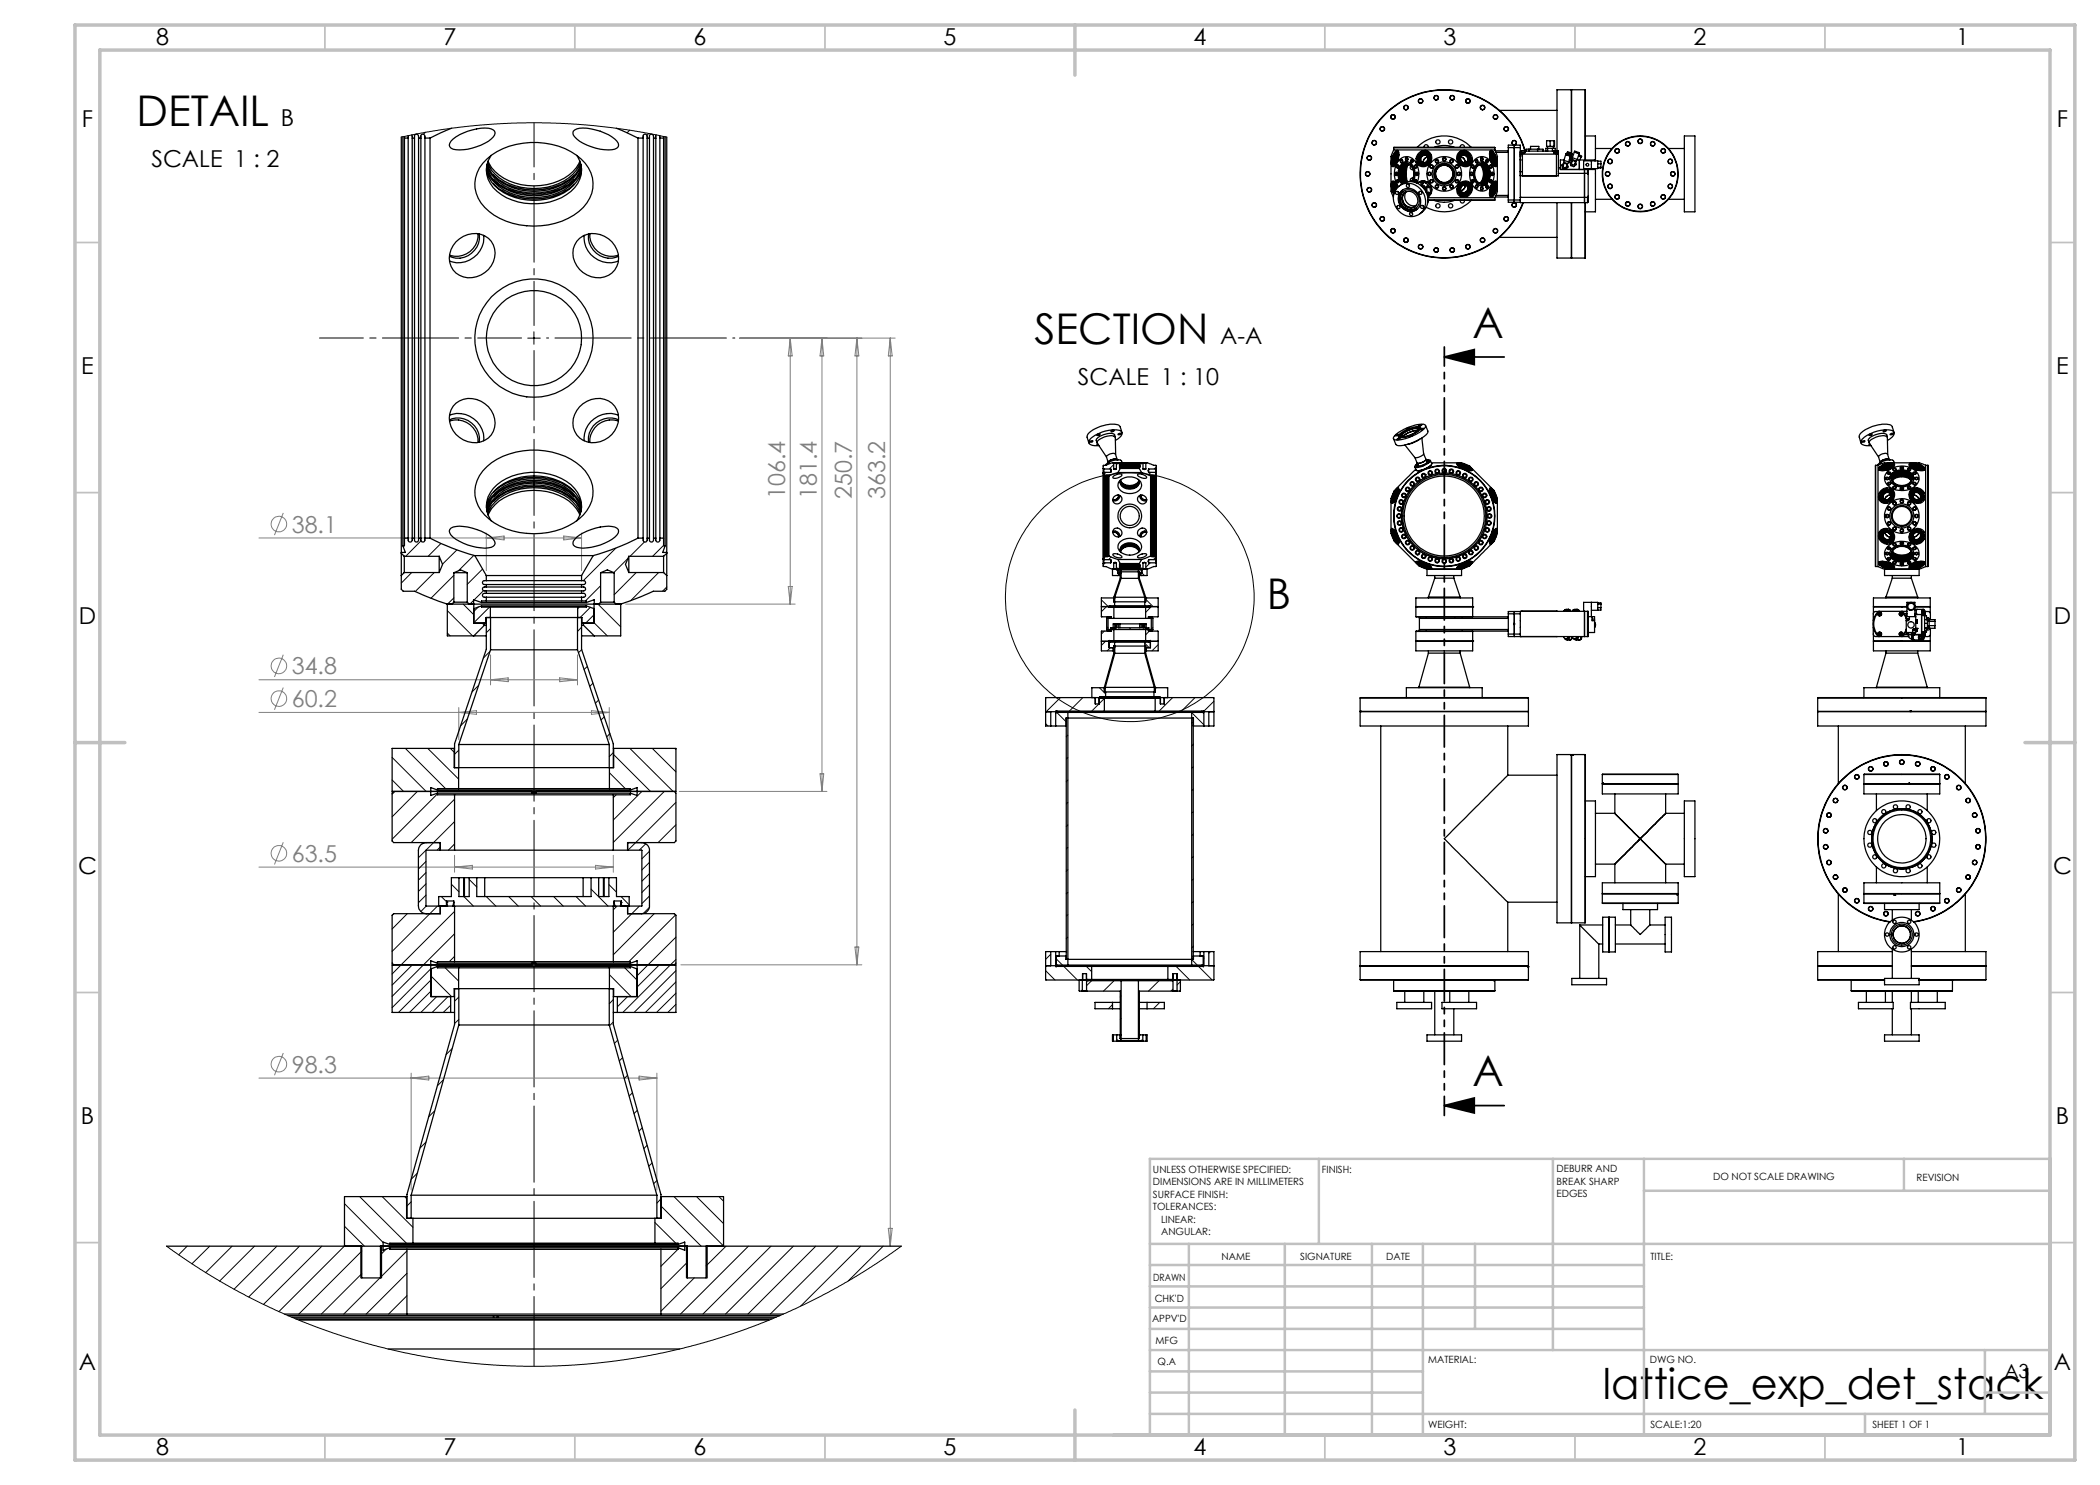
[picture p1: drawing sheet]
<svg xmlns="http://www.w3.org/2000/svg" width="420mm" height="297mm" viewBox="0 0 420 297" stroke-linecap="round" stroke-linejoin="round" font-family="sans-serif">
<defs><g id="words">
<g font-size="8.5">
<text x="27.3" y="25.2">DETAIL</text>
<text x="206.9" y="68.9">SECTION</text>
<text x="294.5" y="67.5">A</text>
<text x="253.4" y="121.8">B</text>
<text x="294.5" y="217.2">A</text>
<text x="320.6" y="279.7">lattice_exp_det_stack</text>
</g>
<g font-size="4.7">
<text x="31.2" y="9">8</text>
<text x="88.7" y="9">7</text>
<text x="138.7" y="9">6</text>
<text x="188.7" y="9">5</text>
<text x="238.7" y="9">4</text>
<text x="288.7" y="9">3</text>
<text x="338.7" y="9">2</text>
<text x="391.2" y="9">1</text>
<text x="16.4" y="25.5">F</text>
<text x="56.2" y="25.2">B</text>
<text x="411.4" y="25.5">F</text>
<text x="30.3" y="33.4">SCALE 1 : 2</text>
<text x="244" y="68.9">A-A</text>
<text x="16.3" y="74.8">E</text>
<text x="215.6" y="77.1">SCALE 1 : 10</text>
<text x="411.2" y="74.8">E</text>
<text x="15.8" y="124.7">D</text>
<text x="410.8" y="124.7">D</text>
<text x="15.6" y="174.7">C</text>
<text x="410.6" y="174.8">C</text>
<text x="16.2" y="224.8">B</text>
<text x="411.2" y="224.8">B</text>
<text x="15.8" y="274">A</text>
<text x="410.8" y="274">A</text>
<text x="31.2" y="291">8</text>
<text x="88.7" y="291">7</text>
<text x="138.7" y="291">6</text>
<text x="188.7" y="291">5</text>
<text x="238.7" y="291">4</text>
<text x="288.7" y="291">3</text>
<text x="338.7" y="291">2</text>
<text x="391.2" y="291">1</text>
</g>
<g font-size="4.7" fill="#808080">
<text x="157" y="99.8" transform="rotate(-90 157 99.8)">106.4</text>
<text x="163.4" y="99.8" transform="rotate(-90 163.4 99.8)">181.4</text>
<text x="170.4" y="99.8" transform="rotate(-90 170.4 99.8)">250.7</text>
<text x="177" y="99.8" transform="rotate(-90 177 99.8)">363.2</text>
<text x="58.4" y="106.5">38.1</text>
<text x="58.4" y="134.9">34.8</text>
<text x="58.4" y="141.4">60.2</text>
<text x="58.4" y="172.4">63.5</text>
<text x="58.4" y="214.5">98.3</text>
</g>
<text font-size="3.9" x="400.9" y="275.5">A3</text>
<g font-size="2">
<text x="230.6" y="234.6">UNLESS OTHERWISE SPECIFIED:</text>
<text x="230.6" y="237.1">DIMENSIONS ARE IN MILLIMETERS</text>
<text x="230.6" y="239.6">SURFACE FINISH:</text>
<text x="264.4" y="234.6">FINISH:</text>
<text x="311.3" y="234.5">DEBURR AND</text>
<text x="311.3" y="237">BREAK SHARP</text>
<text x="311.3" y="239.5">EDGES</text>
<text x="342.6" y="236">DO NOT SCALE DRAWING</text>
<text x="383.3" y="236.2">REVISION</text>
<text x="230.6" y="242.1">TOLERANCES:</text>
<text x="232.2" y="244.6">LINEAR:</text>
<text x="232.2" y="247.1">ANGULAR:</text>
<text x="244.3" y="252">NAME</text>
<text x="260" y="251.9">SIGNATURE</text>
<text x="277.2" y="251.9">DATE</text>
<text x="330.1" y="251.9">TITLE:</text>
<text x="230.6" y="256.1">DRAWN</text>
<text x="230.9" y="260.3">CHK'D</text>
<text x="230.4" y="264.4">APPV'D</text>
<text x="231.1" y="268.8">MFG</text>
<text x="231.5" y="273">Q.A</text>
<text x="285.6" y="272.5">MATERIAL:</text>
<text x="330" y="272.5">DWG NO.</text>
<text x="285.6" y="285.5">WEIGHT:</text>
<text x="330.1" y="285.6">SCALE:1:20</text>
<text x="374.5" y="285.6">SHEET 1 OF 1</text>
</g>
</g></defs>
<g fill="none" stroke="#808080" stroke-width=".2">
<path d="M148 67.6h31M158 67.6l.4 3.6h-.7zM158 67.6v53.2M164.4 67.6l.3 3.6h-.7zM164.4 67.6v90.7M171.4 67.6v125.4M171.4 67.6l.4 3.6h-.8zM178 67.6l.4 3.6h-.7zM178 67.6v181.6M51.8 107.6h64.5M56.7 102.6l-1.8 4.4M97.3 106.6v7.5"/>
<path d="M97.3 107.6l3.5-.4v.8zM112.7 107.2l3.6 .4-3.6 .4zM116.3 106.6v7.5M157.7 117.3h.7l-.4 3.5zM51.8 136h63.7M56.7 130.9l-1.8 4.5M56.7 137.5l-1.8 4.5M98.1 131v6M98.1 136l3.5-.4v.7zM111.9 135.6l3.6 .4-3.6 .3zM115.5 131v6M125.1 120.8h33.9"/>
<path d="M51.8 142.5h70M91.8 141.5v6.4M91.8 142.5l3.5-.4v.8zM118.3 142.1l3.5 .4-3.5 .4zM121.8 141.5v6.4M135.9 158.3h29.5M164 154.8h.7l-.3 3.5zM51.8 173.4h70.9M56.7 168.4l-1.8 4.5M90.9 171.1v3.3M90.9 173.4l3.6-.3v.7zM119.1 173.1l3.6 .3-3.6 .4z"/>
<path d="M122.7 171.1v3.3M136.2 193h36.2M171 189.4h.8l-.4 3.6zM51.8 215.6h79.6M56.7 210.6l-1.8 4.4M82.2 214.6v23.4M82.2 215.6l3.6-.4v.8zM127.8 215.2l3.6 .4-3.6 .4zM131.4 214.6v23.4M177.7 245.7h.7l-.4 3.5z"/>
<circle cx="55.8" cy="104.8" r="1.56"/>
<circle cx="55.8" cy="133.2" r="1.56"/>
<circle cx="55.8" cy="139.7" r="1.55"/>
<circle cx="55.8" cy="170.7" r="1.55"/>
<circle cx="55.8" cy="212.8" r="1.56"/>
</g>
<g fill="none" stroke="#000" stroke-width=".2">
<path d="M80.3 27.4l6.4-1.2 6.2-.9 6-.5 6.4-.3 6.8 .2 6.6 .4 6.6 .8 8 1.5M84.2 27.4l-.3 .2M85.1 26.5l-.4 .3M125.9 26l-.5 .6M129.8 26.7l-.4 .4M105.6 67.6h2.5M106.8 66.4v2.5M221.2 94.5l-.4 .4M222.7 92.9l-.8 .9M230.2 94.5l-.5 .5M231.2 93.4l-.4 .4M82.3 114.5l-2 2.1"/>
<path d="M84.2 108.2l-3.1 3.1M86.9 114.5l-3.9 3.8M88.2 108.7l-2.6 2.6M90.8 115.1l-4.6 4.6M90.8 119.6l-1.3 1.2M91.4 110l-2.9 2.9M94.8 111.1l-3.1 3.1M96.5 113.8l-3 3.1M96.7 118.1l-1.9 1.9M120.1 117.2l-3 3M123.2 109.6l-6.5 6.5M125.6 111.7l-2.8 2.8"/>
<path d="M127.2 114.5l-4.4 4.5M128.9 108.4l-2.9 2.9M129.6 107.6l-.2 .2M131.7 114.5l-5.6 5.7M132.7 109.1l-2.2 2.2M133.4 117.4l-.9 .8M220.3 120l1.4 1.3M221.1 112.6l-.5 .4M222.2 111.4l-.5 .5M223 119.7l-.2 .1M223.1 113.8l.5 .5M223.9 114.6l.1 .1"/>
<path d="M224.2 113.9l-.6 .7M227.9 114.8l-.2 .1M228.4 114.3l-.4 .3M228.4 114.6l.5 .5M228.8 118.4l-.2 .1M229.1 119.8l1.5 1.5M230 112.6l-.8 .8M231.1 111.5l-.4 .4M89.5 126.6l.5 .6M89.5 122.1l5 5.1M92.6 120.8l2.2 2.1M94.7 120.1l-.7 .7"/>
<path d="M95.7 121.4l-.9 .9M95.7 137.1l-1.3 1.3M96.4 124.6l.5 .5M97.2 124.4l-.3 .2M97.9 121.4l-3.1 3.2M98 130.3l-1.3 1.3M98.1 125.7l-.8 .8M115.9 121.4l-.4 .3M116.3 125.4l-.8 .9M116.3 129.9l-.6 .7M117.5 133.3l-.7 .6M118.1 121.5l-2.1 2"/>
<path d="M118.6 136.6l-.7 .7M118.8 122.9l-1.7 1.7M118.8 124.6l2.7 2.6M119.6 120.8l4.5 4.6M124.1 120.8v.1M212.1 139.5l-2.9 2.8M216.6 139.5l-2.7 2.7M219.9 137.5l1.2 1.3M220.9 126.2l-.6 .6M220.9 139.7l-2.6 2.5M221.1 128.3l-.8 .8M221.3 121.3l-1 1"/>
<path d="M221.6 125.5l-.3 .3M222 134.1l-.2 .2M222.1 129.5l-.7 .7M225.8 125.6l.4 .3M229 128.7l.8 .8M229.3 131.3l-.1 .1M230.2 125.9l-1.1 1.1M230.3 121.3l-1.2 1.2M230.3 134.8l-.1 .1M230.4 123.4l-.2 .3M230.6 125.5l-.3 .3M231.6 128.9l-1.2 1.3"/>
<path d="M233.4 137.5l.1 .2M234.5 139.5l-2.7 2.7M239 139.5l-2.7 2.7M78.4 156l2.3 2.3M78.4 151.5l6.8 6.8M79 158.3l-.6 .6M81.1 149.7l8 8M83.5 158.3l-5.1 5.1M85.5 149.7l6.2 6.1M87.5 158.8l-9.1 9M90.1 149.7l.7 .8M90.9 159.8l-8.7 8.7"/>
<path d="M91.8 150l-.9 .8M93.5 143.8l-1.4 1.3M119.7 140l-.6 .6M120.9 143.4l-.7 .6M121.9 154.5l3.2 3.2M122 146.7l-.7 .7M122.7 150.5l-.9 .8M122.7 150.9l7.4 7.4M123.2 159l-.5 .5M126 149.7l8.6 8.6M128.4 158.3l-5.7 5.7M130.5 149.7l4.7 4.7"/>
<path d="M132.9 158.3l-10.2 10.2M134.9 149.7l.3 .2M209.1 144.7l.5 .5M211.3 142.5l1.9 1.9M213.6 151.5l-.3 .3M213.6 147l-.3 .3M213.6 156l-.3 .3M238.3 142.5l2.5 2.5M238.7 144.4l-.4 .3M238.7 148.9l-.4 .3M238.7 153.3l-.4 .4M238.7 157.8l-.4 .3"/>
<path d="M242.7 142.3l.1 .2M242.8 140.3l-2.1 2M85.2 174.5l-1.5 1.5M85.2 172.3l-1.5 1.5M85.2 176.8l-1.5 1.5M85.2 179l-1.5 1.5M88.1 169.4l-.7 .6M88.3 179.3l1.1 1.1M90.3 176.8l1.5 1.6M90.9 164.3l-7.2 7.3M90.9 168.8l-1.2 1.2M92.8 179.3l1.9 1.9"/>
<path d="M93.8 175.9l1.6 1.5M97.3 179.3l1.9 1.9M101.7 179.3l1.9 1.9M106.2 179.3l1.9 1.9M110.7 179.3l1.9 1.9M115.2 179.3l1.9 1.9M118.2 177.8l3.4 3.4M121.8 176.9l1.5 1.5M124.2 179.3l1.6 1.7M129.2 168.8l-1.4 1.2M129.9 170.2l-1.5 1.6M129.9 174.7l-1.5 1.5"/>
<path d="M129.9 179.2l-1.5 1.5M129.9 172.5l-1.5 1.5M129.9 176.9l-1.5 1.6M135.2 160.5l-9.6 9.5M135.2 165l-3.6 3.5M213.6 160.5l-.3 .3M213.6 174l-.3 .3M213.6 165l-.3 .3M213.6 169.5l-.3 .3M213.6 178.5l-.3 .2M238.7 162.3l-.4 .3M238.7 166.8l-.4 .3"/>
<path d="M238.7 171.3l-.4 .3M238.7 175.8l-.4 .3M81.5 182.7l-3.1 3.1M82.5 193l-4.1 4M85.2 181.2l-1 1.1M86.1 196l-6.4 6.5M86.1 193.8l-7.7 7.7M86.1 198.3l-4.2 4.2M86.2 195.2l4.1 4.1M87.3 199.3l-3.1 3.2M87.5 181.2l-9.1 9.1M89 193.6l2.7 2.6"/>
<path d="M89.6 199.3l-3.2 3.2M90.9 182.3l-12.5 12.5M90.9 186.8l-12.5 12.5M90.9 191.3l-1 1M91.8 199.4l-.9 .8M121.9 194.9l4.3 4.4M122.7 199.9l-.9 .9M123.4 181.2l-.7 .8M125 193.6l2.4 2.4M125.5 199.3l-2 2.1M125.7 181.2l-.2 .2M127.9 181.2l-5.2 5.2"/>
<path d="M129.9 181.5l-1.2 1.2M130.8 182.7l-8.1 8.3M131.9 193l-4.5 4.4M135.1 183l-9.3 9.3M135.2 187.4l-7.8 7.8M135.2 191.9l-10.6 10.6M135.2 196.4l-6.1 6.1M135.2 194.1l-8.4 8.4M135.2 198.6l-3.9 3.9M209.1 194.1l1.9 1.9M210.1 190.8l-1 1.1M211.2 191.7l1.3 1.3"/>
<path d="M212.8 193.3l2.7 2.7M213.6 182.9l-.3 .3M213.6 187.4l-.3 .3M216.5 198l-.3 .2M217.3 193.3l1 1M218.3 196.1l-1 1M222.8 196.1l-2.1 2.1M224.2 199.2l-.2 .2M231.8 196.1l-2.1 2.1M234.6 197.8l-.4 .4M235.2 193.3l2.7 2.7M236.1 196.4l-.7 .6"/>
<path d="M238.3 191.9l1.2 1.1M238.7 180.3l-.4 .3M238.7 184.8l-.4 .3M238.7 189.3l-.4 .3M239.7 193.3l2.7 2.7M240.8 191.7h-.1M242.1 190.3l-.3 .4M88.7 216l-1.2 1.1M90.1 201l-1.4 1.5M90.4 209.7l-1.2 1.2M91.8 203.9l-.9 .8M122.7 204.4l-.8 .8"/>
<path d="M123.5 208l-.6 .7M124.5 211.5l-.6 .7M125.5 215l-.7 .7M126.5 218.5l-.7 .7M135.2 200.9l-1.6 1.6M222.5 200.9l-.8 .9M222.5 207.5l.2 .2M224.2 203.7l-.2 .2M227.9 200.1l-.2 .1M227.9 204.6l-.2 .1M232 200.5l-1.3 1.3M71.9 239.3l9.4 9.3"/>
<path d="M76.4 239.3l6.2 6.2M80.9 239.3l.4 .4M83.4 234.7l-1.2 1.2M85.2 228.4l-1.2 1.2M86.9 222.2l-1.2 1.2M127.5 222.1l-.7 .6M128.4 225.6l-.6 .6M129.4 229.1l-.6 .6M130.4 232.6l-.6 .7M131.4 236.1l-.7 .6M132.2 239.8l-.8 .8M134.8 239.3l9.9 9.9"/>
<path d="M139.3 239.3l5.4 5.4M143.8 239.3l.9 .9M33.3 249.2l8.2 5.6 7.6 4.3 8.1 3.9 9.4 3.6 6.3 2 4.3 1.1 8.6 1.8 9.7 1.3 9.2 .5h4.2l6-.3 9.7-1 5.3-.9 5.7-1.2 9.3-2.6 8.7-3.2 5.4-2.3 5.4-2.7 8.1-4.6 7.8-5.3M37.4 249.2l-1.7 1.8M41.9 249.2l-3.5 3.6M46.4 249.2l-5.3 5.3M50.9 249.2l-7 7M55.4 249.2l-8.6 8.6M59.9 249.2l-10.2 10.2M64.4 249.2l-11.7 11.7M68.9 249.2l-13.1 13.1M68.9 245.2l4 4"/>
<path d="M68.9 240.7l7.7 7.8M72.4 254.7l-8.1 8.1M72.4 250.2l-12.6 12.6M76 255.6l-7.2 7.2M77.3 249.8l-1.2 1.2M81.4 250.2l-5.3 5.3M81.4 254.7l-8.2 8.1M81.4 259.1l-3.7 3.7M82.2 240.4l-.8 .8M131 244.5l4.1 4.1M132.3 241.3l7.9 7.9M135.8 249.6l-3.6 3.7"/>
<path d="M137.5 252.4l-5.3 5.3M138.9 255.6l-6.7 6.7M145.2 249.2l-4 4M149.7 249.2l-13.6 13.6M154.2 249.2l-13.6 13.6M158.7 249.2l-13.6 13.6M163.2 249.2l-13.6 13.6M167.6 249.2l-13.5 13.6M172.2 249.2l-12.1 12M176.6 249.2l-6.9 7"/>
<circle cx="226" cy="119.4" r="24.9"/>
</g>
<path d="M288.9 71.4l6-1.5v3zM288.9 71.4h11.9M288.9 221.1l6-1.5v3zM288.9 221.1h11.9" fill="none" stroke="#000" stroke-width=".35"/>
<path d="M106.8 65.1v-40.6" fill="none" stroke="#000" stroke-width=".2" stroke-dasharray="15.2 1.3 1.3 1.3" stroke-dashoffset="6.4"/>
<path d="M104.3 67.6h-40.4" fill="none" stroke="#000" stroke-width=".2" stroke-dasharray="15.2 1.3 1.3 1.3" stroke-dashoffset="6.5"/>
<path d="M106.8 70.1v203.1" fill="none" stroke="#000" stroke-width=".2" stroke-dasharray="15.2 1.3 1.3 1.3" stroke-dashoffset="1.3"/>
<path d="M109.3 67.6h37.7" fill="none" stroke="#000" stroke-width=".2" stroke-dasharray="15.2 1.3 1.3 1.3" stroke-dashoffset="-1.7"/>
<path d="M288.9 69.4v153.7" fill="none" stroke="#000" stroke-width=".35" stroke-dasharray="6.3 1.3 1.3 1.3 1.3 1.3" stroke-dashoffset="2.5"/>
<g fill="none" stroke="#c0c0c0" stroke-width=".35">
<path d="M65 5v5M115 5v5M165 5v5M265 5v5M315 5v5M365 5v5M15 48.5h5M410 48.5h5M15 98.5h5M410 98.5h5M15 198.5h5M410 198.5h5"/>
<path d="M15 248.5h5M410 248.5h5M65 287v5M115 287v5M165 287v5M265 287v5M315 287v5M365 287v5"/>
</g>
<g fill="none" stroke="#c0c0c0" stroke-width=".5">
<path d="M263.8 231.8v17M310.6 231.8v38.2M328.8 231.8v55.2M328.8 238.2h81.2M380.8 231.8v6.4M410 231.8h-180v55.2M230 248.8h180M230 257.3h98.8M230 253h98.8M237.8 248.8v38.2M257 248.8v38.2M274.4 248.8v38.2"/>
<path d="M284.6 248.8v38.2M295 248.8v17M230 265.8h98.8M230 261.5h98.8M230 278.5h54.6M230 274.3h54.6M230 270h180M397 278.5h13M397 270v12.8M230 282.8h180M373 282.8v4.2"/>
</g>
<path d="M15 5h400v287h-400zM20 10h390v277h-390zM215 5v10M15 148.5h10M405 148.5h10M215 282v10" fill="none" stroke="#c0c0c0" stroke-width=".7"/>
<path d="M288.9 71.4l6-1.5v3zM288.9 221.1l6-1.5v3z" fill="#000"/>
<g fill="none" stroke="#000" stroke-width=".25">
<path d="M314.3 18v12.7M314.3 18h2.7M314.3 18h.1M317 18v14M317 18l.1 14M80.3 27.4v83.1M80.6 27.3v81.8M80.9 27.6v80M80.9 27.6h.7M80.9 27.3v.3M81.6 27.6v80M81.6 27.1v.5"/>
<path d="M82.3 27l.1 .6M82.4 27.6v80M82.4 27.6h.5M82.9 27.6v-.4a.41 .41 0 0 1 .4-.4 .41 .41 0 0 1 .4 .4v.4M82.9 27.6v80M83.7 27.6v80M83.7 27.6h.5M84.2 27.6v-.4a.41 .41 0 0 1 .4-.4 .41 .41 0 0 1 .4 .4v.4M84.2 27.6v80M85 27.6v80M85 27.6h1M86 27.6v80"/>
<path d="M90.3 25.6l-4.3 2M90.6 27.8a10.5 10.5 0 0 1 7.6-2 .89 .89 0 0 1 .8 .6 .89 .89 0 0 1-.3 1 10.1 10.1 0 0 1-8.1 2.4 .92 .92 0 0 1-.7-.6 .92 .92 0 0 1 .3-1zM97.3 33.7a6.1 6.1 0 0 0 3.5 4.9 12.3 12.3 0 0 0 13.8-1.4 5.5 5.5 0 0 0 1.7-3.5M97.3 33.4a7.5 7.5 0 0 0 5.7 5.5 12 12 0 0 0 11.6-2.2 5.5 5.5 0 0 0 1.7-3.3M97.3 33.2a7.5 7.5 0 0 0 5.7 5.4 12 12 0 0 0 11.6-2.3 5.4 5.4 0 0 0 1.6-3.1M97.4 31.8a15 15 0 0 1 18.8 0 6.6 6.6 0 0 1-.4 10.5 15.2 15.2 0 0 1-18 0 6.5 6.5 0 0 1-.4-10.5zM97.4 32.9a7.5 7.5 0 0 0 5.6 5.2 12.2 12.2 0 0 0 11.6-2.3 5.9 5.9 0 0 0 1.6-2.9M97.4 32.8a7.6 7.6 0 0 0 5.6 4.9 12 12 0 0 0 11.6-2.3 5.1 5.1 0 0 0 1.5-2.6M97.5 32.5a8.5 8.5 0 0 0 6.7 5 11.4 11.4 0 0 0 11.1-3.4l.8-1.6M97.6 32.2a8.7 8.7 0 0 0 6.6 4.7 11.4 11.4 0 0 0 11.1-3.4l.7-1.3M98.2 31.1a5.4 5.4 0 0 0 2.1 7.8 12.4 12.4 0 0 0 13.9-.6 5.2 5.2 0 0 0 1.2-7.2M98.7 36.8a12.5 12.5 0 0 0 16.1 .1"/>
<path d="M98.7 35.9a12.3 12.3 0 0 0 11.8 2.5l1.7-.7 1.6-.9 1-.9M98.7 35a12.3 12.3 0 0 0 11.8 2.5l1.7-.6 1.6-1 1-.8M114.7 26.2a3.8 3.8 0 0 1 3.6-.4 8 8 0 0 1 5.3 2.8 .85 .85 0 0 1-.7 1.2 9.9 9.9 0 0 1-8-2.4l-.2-.4zM123.3 25.6l4.3 2M127.6 27.6v80M127.6 27.6h1M128.6 27.6v-.4a.41 .41 0 0 1 .4-.4 .41 .41 0 0 1 .4 .4v.4M128.6 27.6v80M129.4 27.6v80M129.4 27.6h.5M129.9 27.6v-.4a.41 .41 0 0 1 .4-.4 .41 .41 0 0 1 .4 .4v.4M129.9 27.6v80"/>
<path d="M130.7 27.6v80M130.7 27.6h.5M131.2 27.6v80M131.2 27v.6M131.9 27.1l.1 .5M132 27.6v80M132 27.6h.7M132.7 27.6v80M132.7 27.3v.3M133 27.3v81.8M133.3 27.4v83.1M278.3 37l.2 .3a.2 .2 0 0 1-.2-.1 .2 .2 0 0 1 0-.2z"/>
<path d="M278.4 37l.1 .4M278.4 32.2l.1 .1-.2 .3zM278.4 36.5l.1 .4zM278.4 37.6l.2 .2v.3zM278.4 36.5l.2 .4M278.5 32.6l.1 .2-.2 .3zM278.5 37.6l.1 .4M278.5 31.9h.1M278.5 31.9l-.1 .1M278.5 32.2l-.1 .4M278.6 31.5v.1l-.2 .4M278.6 31.5l-.2 .5"/>
<path d="M278.6 32.7l-.2 .4M278.6 31.5h.1M278.6 36.3l.1 .1v.4zM278.6 38h.1M278.6 31.5l-.1 .4M278.6 33h.1M278.6 31.5v.1M278.6 33l.1 .2M278.6 36.5l.2 .2M278.6 36.5h.1M278.7 36.3l-.1 .2M278.7 32.8l.1 .2-.2 .2z"/>
<path d="M278.7 30l-.3 .7a3.1 3.1 0 0 0-.2 2.1v5.4l.5 1.2M278.7 30h20.3M278.7 29.6l.1-.1h20.1l.1 .1M278.7 29.6h20.3M278.7 38.3l.1 .4M278.7 29.6v.4M278.8 30.9v.2l-.1 .2zM278.8 36.8l-.1 .8 .2 .7M278.8 32.8l-.2 .2M278.8 38.5l-.1-.3 .1 .5M278.8 36.9l-.1 .7 .3 .7M278.8 30.9l-.1 .4"/>
<path d="M278.8 38.5v.1M278.9 36.5l.2 .2-.1 .2zM279 30.4a.44 .44 0 0 1 .6-.3 .44 .44 0 0 1 .2 .6l-.2 1.2a1.37 1.37 0 0 1-1.2 1.4 3 3 0 0 1 .6-2.9zM279 30.9a.27 .27 0 0 1 .3-.2 .27 .27 0 0 1 .2 .3l-.1 .9a.61 .61 0 0 1-.8 .7v-.7zM279 36.5l-.1 .3 .2 .1M279 34.6a.28 .28 0 0 1 .4 0 .28 .28 0 0 1 0 .4 .28 .28 0 0 1-.4 0zM279 32.6l.1 .2-.2 .3zM279.1 32.7l-.1 .4M279.1 37.1l-.1-.1a.34 .34 0 0 0-.3 .2 .34 .34 0 0 0 .1 .4l.2 .6M279.1 30.4l-.1 .4-.1-.1zM279.2 37.9l-.2-.9 .1 1M279.2 30.4l-.2 .4"/>
<path d="M279.2 37h.1l.1 .3a.2 .2 0 0 1-.2-.1 .2 .2 0 0 1 0-.2zM279.3 32.2h.1v.2l-.2 .2zM279.3 30.4h.1M279.3 33.1a.28 .28 0 0 1 .4 0 .28 .28 0 0 1 0 .4 .28 .28 0 0 1-.3 0zM279.3 37l.1 .4M279.3 37.4a.37 .37 0 0 0-.2-.4 .37 .37 0 0 0-.4 .1v.4l.2 .8M279.3 30.3l.1-.1 .1 .1-.2 .4zM279.3 30.4l.1 .2M279.4 36a.28 .28 0 0 1 .4 .2 .28 .28 0 0 1-.4 .3zM279.4 37.6a.85 .85 0 0 0-.7-.8l-.1 .8 .3 .9M279.4 30.9l-.4 .2-.3 .8 .1 .7M279.4 32.2l-.1 .4"/>
<path d="M279.4 30.7a1.76 1.76 0 0 0-.6 2M279.4 31l-.4 .6v.9l.1-.8 .4-.6M279.5 37.5a3.4 3.4 0 0 1 3.6-.5 3.4 3.4 0 0 1 2 3 3 3 0 0 1-1.9 3.2 3 3 0 0 1-3.5-1.1 3.4 3.4 0 0 1-.2-4.6zM279.5 31.5a.35 .35 0 0 0 .1-.4 .35 .35 0 0 0-.4-.2l-.5 .8a.55 .55 0 0 0 .2 .9l.4-.5M279.5 30.3l-.2 .1M279.5 31.2v-.1a.33 .33 0 0 0-.4 0 .33 .33 0 0 0-.2 .3l-.1 .3a.41 .41 0 0 0-.1 .5 .41 .41 0 0 0 .3 .3h.1M279.5 31.9v.1M279.5 31.9h.1M279.5 37.5a1.58 1.58 0 0 0-1-1.3 2.2 2.2 0 0 0 .2 2.4l.1 .2M279.5 30.4h.1l.1 .1-.2 .3zM279.6 38.3l.1 .1M279.6 31.5l-.2 .2 .1 .3"/>
<path d="M279.6 31.5l-.1 .5M279.6 31.5l-.1 .4M279.6 31.5h.1M279.6 31.5v.1M279.6 30.9l.2 .1-.3 .3zM279.7 30.4l-.2 .3 .1 .1M279.8 30.9l-.2 .4M279.8 37.2a3.5 3.5 0 0 1 5.7 2.1 3.2 3.2 0 0 1-1.5 3.5M280.1 38.4a2.42 2.42 0 0 1 3-.2 2.42 2.42 0 0 1 .9 2.9 2.28 2.28 0 0 1-2.4 1.1 2.28 2.28 0 0 1-1.8-1.7 2.28 2.28 0 0 1 .3-2.1zM280.1 32a.29 .29 0 0 1 .4 .2 .29 .29 0 0 1-.4 .3zM280.4 38.6a2.06 2.06 0 0 1 3 .2 2.06 2.06 0 0 1-.5 3 2.16 2.16 0 0 1-2.5-.7 2.16 2.16 0 0 1 0-2.5zM280.5 38a2.43 2.43 0 0 0-.2 3.2 2.43 2.43 0 0 0 3.1 .7"/>
<path d="M280.6 39a1.81 1.81 0 0 0 .5 2 1.81 1.81 0 0 0 2 .3M280.6 39a1.79 1.79 0 0 0 .5 2 1.79 1.79 0 0 0 2 .3M280.7 38.3a2.12 2.12 0 0 0-.2 2.8 2.12 2.12 0 0 0 2.7 .5M280.8 33.2a2.45 2.45 0 0 0 .2 3.3 2.15 2.15 0 0 1 .4-3.6h.1a2.14 2.14 0 0 0-.5 3.6M280.8 38.6a1.75 1.75 0 0 1 2.4 .5 1.75 1.75 0 0 1-.3 2.3 1.78 1.78 0 0 1-2.2-.6 1.78 1.78 0 0 1 .1-2.2zM281 33.2a2.45 2.45 0 0 0 .1 3.3M281 38.5l-.4 .5M281.2 31.6v-.1a.28 .28 0 0 1 .4 .4 .28 .28 0 0 1-.5 .1zM281.2 33.2a2.55 2.55 0 0 0 0 3.2M281.2 38.3a1.81 1.81 0 0 0 .1 2.1 1.81 1.81 0 0 0 2 .7M281.4 32.3a2.46 2.46 0 0 0-1.5 3.3l.6 1.2M281.4 32.7a2.23 2.23 0 0 1 1.2 3.1l-.2 .5"/>
<path d="M281.4 32.7a2.21 2.21 0 0 0-1.3 3.1l.6 .8M281.4 32.7a2.27 2.27 0 0 0-1.2 3.4l.5 .5M281.4 33.2l-.1 1.1 .1 2M281.6 33.1a3 3 0 0 0-.2 3.2M281.6 32.9a2.14 2.14 0 0 0-.5 3.5M281.6 32.9a2.18 2.18 0 0 0-.5 3.5M281.7 32.9a2.16 2.16 0 0 0-.5 3.5M281.7 32.9a2.29 2.29 0 0 0-.4 3.5M281.8 36.9l.1 .1M281.8 32.9a2.27 2.27 0 0 0-.4 3.5M282.2 33.2a.43 .43 0 0 0-.1 .5 .43 .43 0 0 0 .5 .2M282.2 36.3a2.14 2.14 0 0 0-.7-3.4 1.95 1.95 0 0 0-1.3 2.9l.7 .7"/>
<path d="M282.3 32.5h-.1M282.5 31.9a.33 .33 0 0 0-.4 .2 .33 .33 0 0 0 .1 .4M282.5 31.9a.33 .33 0 0 1 .1 .4 .33 .33 0 0 1-.4 .2M282.5 31.9v.1M282.5 32a.25 .25 0 0 1 .1 .3 .25 .25 0 0 1-.3 .2M282.5 32a.25 .25 0 0 0-.3 .2 .25 .25 0 0 0 .1 .3M282.6 35.7a.41 .41 0 0 0-.5 .1 .41 .41 0 0 0 0 .5M282.6 36.4a2.91 2.91 0 0 0-.9-4 1.69 1.69 0 0 0-2 1.5 2.94 2.94 0 0 0 .7 2.9M282.9 33.1a.28 .28 0 0 1 .4 0 .28 .28 0 0 1 0 .4 .28 .28 0 0 1-.3 0zM282.9 36.4a.3 .3 0 0 1 0-.4 .3 .3 0 0 1 .4 0 .3 .3 0 0 1 .1 .4l-.2 .1M283.1 36.5a.27 .27 0 0 1-.1-.4 .27 .27 0 0 1 .4 0 .27 .27 0 0 1-.2 .4h-.1M283.2 34.6a.28 .28 0 0 1 .3 0 .28 .28 0 0 1 .1 .3 .28 .28 0 0 1-.4 .1z"/>
<path d="M283.4 36.6a4.3 4.3 0 0 0-1-5 2.14 2.14 0 0 0-3.2 1.5 4.4 4.4 0 0 0 .5 4.2M283.4 34.5a.24 .24 0 0 1 .3 .3 .24 .24 0 0 1-.4 .1zM283.4 29.5a7.6 7.6 0 0 1 10.9 0M283.5 31.9v.1M283.6 31.5a.23 .23 0 0 1 .1 .3 .23 .23 0 0 1-.2 .2M283.6 31.5a.23 .23 0 0 0-.3 .2 .23 .23 0 0 0 .2 .3M283.6 31.5a.2 .2 0 0 1 .1 .2 .2 .2 0 0 1-.2 .2M283.6 31.5a.19 .19 0 0 0-.2 .2 .19 .19 0 0 0 .1 .2M283.6 31.5h.1M283.7 31.8l-.1 .1M283.7 36.5a1.7 1.7 0 0 1 2.3 .4 1.7 1.7 0 0 1-.3 2.3M283.8 36.5a1.69 1.69 0 0 1 2.3 .6 1.69 1.69 0 0 1-.6 2.3 1.7 1.7 0 0 0 .2-2.3 1.7 1.7 0 0 0-2.2-.4"/>
<path d="M283.8 36.5l-.3 .2M283.8 30.6a1.51 1.51 0 0 1 2.3 0 1.51 1.51 0 0 1-.3 2.3 1.51 1.51 0 0 1-2.3-.1 1.51 1.51 0 0 1 .3-2.2zM283.8 32.5h-.1M284 31.1l-.1 .1M284 31.2a1 1 0 0 1 1.7 0 1 1 0 0 1-.8 1.5 .93 .93 0 0 1-1-.4 .93 .93 0 0 1 .1-1.1zM284.2 37.1a.99 .99 0 0 1 1 .4 .99 .99 0 0 1 .1 1.1M284.2 32.9v.1M284.3 38.3l.1 .1M284.3 31.1a.85 .85 0 0 1 1.3 .3 .85 .85 0 0 1-.7 1.2 .82 .82 0 0 1-.9-.5 .82 .82 0 0 1 .3-1zM284.4 37.3a1 1 0 0 1 .8 1.1 1.05 1.05 0 0 0-.8-1.1zM284.4 33a.21 .21 0 0 1 .2-.2 .21 .21 0 0 1 .2 .2M284.4 33a.21 .21 0 0 0 .2 .2 .21 .21 0 0 0 .2-.2"/>
<path d="M284.4 33h.1M284.4 36.5l.2 .2M284.4 30.7v.1M284.5 33a.18 .18 0 0 0 .2 .2 .18 .18 0 0 0 .1-.2M284.5 36.6l.1 .1M284.5 33a.18 .18 0 0 1 .2-.2 .18 .18 0 0 1 .1 .2M284.7 30.4a.21 .21 0 0 0 .2 .3 .21 .21 0 0 0 .2-.3M284.7 30.4a.21 .21 0 0 1 .2-.2 .21 .21 0 0 1 .2 .2M284.7 30.4h.1M284.8 30.4a.18 .18 0 0 0 .1 .2 .18 .18 0 0 0 .2-.2M284.8 30.4a.18 .18 0 0 1 .1-.1 .18 .18 0 0 1 .2 .1M284.8 33.1v.1"/>
<path d="M284.8 29.5a.42 .42 0 0 1 .4-.6 .42 .42 0 0 1 .4 .6M284.8 33h.1M284.9 31.8l.6-.4a1.03 1.03 0 0 0-.8 1.1zM285.1 30.5l-.1 .1M285.1 30.4h.1M285.4 31a.91 .91 0 0 0-1.2 .3 .91 .91 0 0 0 .1 1.2M285.4 31.1a.83 .83 0 0 0-1.1 .3 .83 .83 0 0 0 .1 1.1M285.4 30.9a1.07 1.07 0 0 0-1.3 .3 1.07 1.07 0 0 0 .1 1.4M285.5 32.9l-.1 .1M285.6 37.2l.1 .2M285.6 39.5h13.4M285.6 37.2l.1 .1"/>
<path d="M285.7 38.5l.2 .2-.1-.2M285.7 30.7l-.1 .1M286 32.5h-.1M286 31.5a.23 .23 0 0 0-.2 .2 .23 .23 0 0 0 .2 .3M286 31.5a.23 .23 0 0 1 .2 .2 .23 .23 0 0 1-.2 .3M286 31.5h.1M286 31.9v.1M286.1 31.5a.2 .2 0 0 1 .1 .2 .2 .2 0 0 1-.2 .2M286.1 31.5a.19 .19 0 0 0-.2 .2 .19 .19 0 0 0 .1 .2M286.1 31.1l-.1 .1M286.2 31.8l-.1 .1M286.8 29.5a5.8 5.8 0 0 1 4.1 0"/>
<path d="M291.5 31.8v.1M291.5 37.7h.1M291.6 31.1v.1M291.6 38.3v.1M291.7 30.6a1.65 1.65 0 0 1 2.5 .3 1.65 1.65 0 0 1-.7 2.4 1.76 1.76 0 0 1-1.8-.7 1.76 1.76 0 0 1 0-2zM291.7 32.5h.1M291.8 32.2a.24 .24 0 0 1 .3 .1 .24 .24 0 0 1-.1 .3M291.8 32.2a.23 .23 0 0 0-.1 .3 .23 .23 0 0 0 .3 .1M291.8 32.2a.21 .21 0 0 0-.1 .3 .21 .21 0 0 0 .3 .1M291.8 32.2a.21 .21 0 0 1 .2 .1 .21 .21 0 0 1 0 .3M291.8 37l-.1 .1M291.8 32.2h.1"/>
<path d="M291.8 37.3v.1M291.9 36.7a1.52 1.52 0 0 1 2.3 0 1.52 1.52 0 0 1-.3 2.3 1.52 1.52 0 0 1-2.3-.1 1.52 1.52 0 0 1 .3-2.2zM292 37a.19 .19 0 0 0-.3 .1 .19 .19 0 0 0 .1 .2M292 37a.19 .19 0 0 1 0 .3 .19 .19 0 0 1-.2 0M292 30.7l.1 .1M292 37h.1M292 32.6h.1M292 37a.22 .22 0 0 1 .1 .3 .22 .22 0 0 1-.3 .1M292 37a.22 .22 0 0 0-.3 .1 .22 .22 0 0 0 .1 .3M292.1 29.5a.42 .42 0 0 1 .4-.6 .42 .42 0 0 1 .4 .6M292.1 38.8l-.1 .1M292.1 31a1.02 1.02 0 0 1 1.6 .2 1.02 1.02 0 0 1-.6 1.5 1.11 1.11 0 0 1-1-.5 1.11 1.11 0 0 1 0-1.2z"/>
<path d="M292.2 31.4a1.04 1.04 0 0 1 .8 1.1 1.04 1.04 0 0 0-.8-1.1zM292.2 32.9l.1 .1M292.2 30.9a1.08 1.08 0 0 1 1.4 .3 1.08 1.08 0 0 1-.1 1.4M292.3 36.5l-.1 .1M292.3 31a.91 .91 0 0 1 1.4 .7M292.3 31a.89 .89 0 0 1 1.4 .4 .89 .89 0 0 1-.7 1.2 .94 .94 0 0 1-.9-.6 .94 .94 0 0 1 .2-1zM292.3 37.2a.86 .86 0 0 1 1.4 .3 .86 .86 0 0 1-.8 1.2 .82 .82 0 0 1-.8-.5 .82 .82 0 0 1 .2-1zM292.3 31.1a.83 .83 0 0 1 1.1 .3 .83 .83 0 0 1-.1 1.1M292.4 37a.99 .99 0 0 1 1.5 .6 .99 .99 0 0 1-1 1.2 .97 .97 0 0 1-1-.7 .97 .97 0 0 1 .5-1.1zM292.6 30.5l.1 .1M292.7 39h-.1M292.9 33.1v.1"/>
<path d="M292.9 36.4v.1M293 37a1.11 1.11 0 0 1-.8 1.2 1.11 1.11 0 0 0 .8-1.2zM293.2 30.7l.1 .1M293.3 38.8l-.1 .1M293.3 37.1a.84 .84 0 0 1 .1 1.1 .84 .84 0 0 1-1.1 .2M293.4 37.1l.2 .2 .1 .5M293.5 32.9v.1M293.5 37a1.08 1.08 0 0 1 .1 1.4 1.08 1.08 0 0 1-1.4 .3M293.5 36.5v.1M293.7 31.7v.4l-.3 .4M293.7 37.8a.94 .94 0 0 1-1.4 .7M293.8 31.1v.1"/>
<path d="M293.8 38.3v.1M293.9 32.5h.1M293.9 37v.1M294 31.8v.1M294 37.7h.1M294.1 34.5a.28 .28 0 0 1 .4 .3 .28 .28 0 0 1-.4 .2zM294.5 35.9a.31 .31 0 0 1 .3 .4 .31 .31 0 0 1-.4 .2l-.1-.3zM295.1 31.8a2.2 2.2 0 0 1 3.5 1.5 3.9 3.9 0 0 1-1.7 4.9 2.52 2.52 0 0 1-2.9-2.5 4.5 4.5 0 0 1 1.1-3.9zM295.1 37.1a.22 .22 0 0 1 .4 .2 .22 .22 0 0 1-.4 .2zM295.2 32a.29 .29 0 0 1 .4 .2 .29 .29 0 0 1-.4 .3zM295.3 33.4a1.22 1.22 0 0 1 1.4-.5 1.22 1.22 0 0 1 .8 1.1 1.96 1.96 0 0 1-1.3 2.7 2.18 2.18 0 0 1-.9-3.3zM295.4 32.8a1.4 1.4 0 0 1 2.4 .6 2.83 2.83 0 0 1-1 3.7 1.87 1.87 0 0 1-2.1-2 2.92 2.92 0 0 1 .7-2.3z"/>
<path d="M295.4 33.1a1.26 1.26 0 0 1 1.3-.4 1.26 1.26 0 0 1 .9 1 2.29 2.29 0 0 1-1.1 3.2 1.87 1.87 0 0 1-1.6-2.4l.1-.8zM295.9 32.9a2.19 2.19 0 0 1 0 3.7M296 32.9a2.18 2.18 0 0 1 0 3.8M296.1 32.9a1.79 1.79 0 0 1 1.1 1.9M296.2 33.1a2.96 2.96 0 0 1 0 3.4M296.2 32.9a2.06 2.06 0 0 1 1.2 1.9 2.06 2.06 0 0 1-1.2 1.9 2.11 2.11 0 0 0 1.2-1.9 2.11 2.11 0 0 0-1.2-1.9zM296.2 31.6a.29 .29 0 0 1 .4 .2 .29 .29 0 0 1-.4 .3zM296.2 32.9a2.09 2.09 0 0 1 .8 3.4l-.8 .4M296.3 32.3a2.54 2.54 0 0 1 1.4 3.6 1.76 1.76 0 0 1-1.4 1.3M296.3 32.7a2.23 2.23 0 0 1 1.3 3.1 1.47 1.47 0 0 1-1.3 1.1M296.5 33.2a2.54 2.54 0 0 1 0 3.2M296.7 33.2a2.54 2.54 0 0 1 0 3.2"/>
<path d="M296.9 33.2a2.42 2.42 0 0 1 0 3.2M297.2 34.8a1.88 1.88 0 0 1-1.1 1.9M297.2 34.8a1.76 1.76 0 0 1-1.1 1.9M297.2 37.1a.23 .23 0 0 1 .3 .2 .23 .23 0 0 1-.2 .2zM297.3 32a.29 .29 0 0 1 .4 .2 .29 .29 0 0 1-.4 .3zM297.3 32a.21 .21 0 0 1 .2 .2 .21 .21 0 0 1-.3 .1zM298 30.9l.1 .4zM298 30.9l.1 .4M298 36a.29 .29 0 0 1 .4 .2 .29 .29 0 0 1-.4 .3zM298 30.4l.1 .4M298.1 30.2a.85 .85 0 0 1 .9 .7l.2 .6a1.86 1.86 0 0 1 0 1.8 2.36 2.36 0 0 1-1.3-2.3zM298.1 30.4l.1 .3v.1z"/>
<path d="M298.1 31.5l.1 .4M298.1 38.3v.2l-.1 .1M298.1 31.5v.1M298.1 38.2l.1 .2-.2 .3zM298.1 31.5l.2 .3-.1 .2M298.1 31.5l.1 .5M298.1 31.5h.1M298.1 38.7l.1 .2-.2 .3zM298.1 38.8l-.1 .3M298.2 37.6l.1 .1-.2 .4zM298.2 37.6l-.1 .4M298.2 31.9h.1"/>
<path d="M298.2 31.9v.1M298.2 31.2v-.1a.34 .34 0 0 1 .4 0 .34 .34 0 0 1 .2 .3l.1 .3a.43 .43 0 0 1 .1 .5 .43 .43 0 0 1-.3 .3h-.1M298.2 30.8a.41 .41 0 0 1 .5 0 .41 .41 0 0 1 .2 .4l.2 .5a.75 .75 0 0 1-.2 1l-.6-.8zM298.2 31.5a.34 .34 0 0 1-.1-.4 .34 .34 0 0 1 .4-.2l.4 .7a.82 .82 0 0 1-.1 1l-.4-.5M298.2 31l.5 .8v.7l-.1-.6-.4-.8M298.2 30.3l.2 .1M298.3 34.5a.28 .28 0 0 1 .4 .3 .28 .28 0 0 1-.4 .2zM298.3 30.2l.2 .3-.1 .2zM298.3 34.6a.22 .22 0 0 1 .3 .2 .22 .22 0 0 1-.4 .1zM298.3 32.2l.2 .4zM298.3 32.2l.1 .4M298.3 30.7a1.91 1.91 0 0 1 .6 2"/>
<path d="M298.3 30.9a1.53 1.53 0 0 1 .6 1.7M298.3 38.9l.2 .1-.3 .3zM298.3 38.9l.1 .2M298.4 30.4l-.1 .2M298.4 39.1l-.2 .2M298.4 30.4h.1M298.4 37l.1 .2-.2 .2zM298.4 37l-.1 .4M298.4 37.4a.37 .37 0 0 1 .2-.4 .37 .37 0 0 1 .4 .1l-.1 .9a.57 .57 0 0 1-.6 .6l-.1-.6M298.5 30.4l.2 .2v.2zM298.5 30.4l.2 .3M298.6 37.1l.1-.1a.34 .34 0 0 1 .3 .2 .34 .34 0 0 1-.1 .4v.2a.66 .66 0 0 1-.6 .7l-.1-.1"/>
<path d="M298.6 38.8l.1 .1-.1 .3zM298.6 32.6l.2 .5zM298.6 32.7l.1 .4M298.7 38.8h.1M298.7 36.5h.1v.2l-.1 .2zM298.7 37v.7l-.5 .8 .4-.8zM298.7 30.7v.1M298.7 38.8l-.2 .3M298.7 30.7h.1M298.7 36.9l.1-.1a.39 .39 0 0 1 .4 .2 .39 .39 0 0 1 0 .5l-.3 .7a.51 .51 0 0 1-.7 .5l.1-1.1zM298.7 36.5l-.1 .4M298.8 36.4a.41 .41 0 0 1 .5-.1 .41 .41 0 0 1 .1 .5l-.1 1.2a1.37 1.37 0 0 1-1.2 1.4 2.99 2.99 0 0 1 .7-3z"/>
<path d="M298.8 30.9l.2 .2-.1 .2M298.9 30.9l.1 .4-.1-.2zM298.9 36.9a1.46 1.46 0 0 1-.6 1.8M298.9 32.8l.1 .1v.3M298.9 32.8l.2 .4-.2-.1zM298.9 36.8a1.85 1.85 0 0 1-.6 2M298.9 38.3l.1 .1-.2 .2M299 30l.5 1.3M299 36.4l.1-.1v.2l-.2 .3zM299 38.3v.2l-.1 .2zM299 29.6v.4M299 39.5v.5"/>
<path d="M299 36.3v.2M299 36.5l-.1 .2M299 30.2h2.7M299 39.4h2.7M299 36.5h.1M299.1 31.5l.2 .1v.4zM299.1 31.6l.1 .3M299.1 32.7l.2 .2-.1 .2M299.2 37.7l.1-.1v.1l-.2 .4zM299.2 32.6l.1 .5-.1-.2zM299.2 36.5h.1v.2l-.1 .2zM299.2 32.2l.2 .1v.3z"/>
<path d="M299.2 32.2l.1 .4M299.2 37.6h.1M299.2 37.6l-.1 .4M299.2 30.5h2.5M299.2 39.1h2.5M299.2 36.5l.1 .2-.2 .2M299.3 37l.1 .2-.2 .2zM299.3 37l-.1 .4M299.5 31.3v6.9M299.5 38.2l-.5 1.3M299.9 22.1h11.5M301.7 29.5v-.5h2.4v.5"/>
<path d="M301.7 29.5v10.5M301.7 29.5h2.4M302.9 29v11M304.1 34.3h.1M304.1 31.2h.1M304.1 32h.1M304.1 34.4h.1M304.1 39.5h.1M304.1 30.6h.3M304.1 30.8h.3M304.1 29.5v10.5M304.1 39.5h13.4"/>
<path d="M304.1 30.2h.1M304.2 30.5l.7 .1M304.2 30.2h.7M304.2 30.2h.1M304.2 30.2v.3M304.2 30.5l.1 .1M304.3 30.2h.6M304.4 30.8h7M304.4 30.6v.2M304.5 30.8v4.4M304.9 30.2h.1M304.9 30.2v.4h-.5"/>
<path d="M304.9 30.2h5.9M305 30.2a16.8 16.8 0 0 0-25.5-9.3 16.8 16.8 0 0 0-1 27.1 16.8 16.8 0 0 0 26.1-7.5M305 30.2a16.8 16.8 0 0 0-25.5-9.4 16.8 16.8 0 0 0-1 27.2 16.8 16.8 0 0 0 26.2-7.5M305.2 30.2v-.4h3.4v.4M305.8 29.8v.4M306.1 29.8v-.5h1.7v.5M307.5 29.8v.4M309.3 28.1h1.6v1.2h-1.6zM309.5 29.3v.4M309.5 29.7v.5M310 28.1v1.2M310.5 29.7v.5"/>
<path d="M310.7 29.3v.4M310.8 30.2h.1M310.8 30.2v.4h.6M310.8 28.1v1.2M310.8 30.5h.7M310.8 30.2h.7M310.8 30.2v.3M310.8 30.5l.1 .1M310.9 30.2h.6M311 30.2v-.5h-1.8v.5M311.3 30.8v4.4M311.4 30.6h.3"/>
<path d="M311.4 30.8h.3M311.4 30.6v.2M311.4 30.2v-12.2h2.9v12.7M311.5 30.2h.1M311.5 30.2h.2v4.5M311.5 30.2v.4M311.7 33.6h.4M311.7 34.7v.5h-7.6M311.7 34.7h5.8M312.8 32.1l1 .3M312.8 32.1l.4-1.1 .9 .3-.3 1.1M312.8 32.1v.4l.7 .2 .3-.3"/>
<path d="M312.8 32.6l-.1 .3a.39 .39 0 0 0 .3 .7 .39 .39 0 0 0 .4-.6v-.2M312.8 32.6l.6 .2M312.8 32h-.7v1.9h6.8v-.2M312.8 32.6l-.5 .4 .2 .7 .6 .2 .5-.5-.2-.6M312.8 32.5v.1M313.2 30.8l.9 .2v.1l-.9-.2zM313.3 30.9v.1M313.3 30.8l.2-.3 .9 .4M313.5 32.7l-.1 .1M313.5 30.3l.9 .4v.2l-.9-.5zM313.6 30.5l-.1 .1M313.9 32h.2"/>
<path d="M313.9 32h.6M314 31.7h.1M314 31.6l.1 .1M314 31.1l-.1 .1M314.1 32h-.1M314.1 31.7v.3M314.1 32h.4M314.1 31.7h.4M314.1 32h.1M314.3 31.2v.4M314.3 30.8l-.1 .1M314.3 30.8v.1"/>
<path d="M314.3 31v.6M314.4 30.9l-.4 .8M314.5 31.6l1 .3M314.5 31.6l.4-1.2 .9 .4-.3 1.1M314.5 31.6v.4l.7 .2 .3-.3M314.5 31.6l-.4 .1M314.5 32.1v.1a.39 .39 0 0 0-.1 .6 .39 .39 0 0 0 .6 0l.1-.5M314.5 32.1l.6 .2M314.5 32l-.5 .5 .1 .6 .6 .2 .6-.4-.2-.7M314.5 32v.1M314.9 30.2l1 .3-.1 .2-.8-.3zM315 30.4v.1"/>
<path d="M315.1 32.2v.1M315.4 32h3.5v.2M315.7 31.1l.5 .3-.3 .6M315.7 30.6v.1M315.8 30.9l.5 .4-.1 .1-.5-.3M315.9 32v1.9M316.2 31.3l-.1 .1M316.7 32.2h2.8v1.5h-2.8zM316.9 33.9v6.6M317.1 27.2h2v5M317.5 33.9v.8M317.5 39.5v1"/>
<path d="M317.5 34.7l.1 .2M317.6 33.9v1M317.6 39.2v1.2l-.1 .1M317.6 34.9v4.3M317.6 39.2l-.1 .3M318.3 32.2v1.5M318.4 33.7v.2M319.1 33.7v8.7h-2M319.1 29.7h3.3M319.1 39.9h3.3M319.5 32.2h.7v1.4h-.7M319.5 32.8h.7"/>
<path d="M319.5 33.5h.7M333.7 29.7h3.2M333.7 39.9h3.2M336.9 27.2h2.1v15.2h-2.1zM91.2 48.4a4.7 4.7 0 0 1 7-.1 4.8 4.8 0 0 1-3.8 7.2 4 4 0 0 1-4-1.9 4 4 0 0 1 .2-4.5zM95.6 46.7a4.3 4.3 0 0 1-5.7 4.3M95.8 46.8a4.3 4.3 0 0 1-5.9 4.5M96.7 47.1a5.1 5.1 0 0 1-6.8 5.1M115.9 47.7a4.9 4.9 0 0 1 5.8 0 4.9 4.9 0 0 1 1.7 5.6 4.4 4.4 0 0 1-6.8 1.2 4.4 4.4 0 0 1-.7-6.8zM116.8 47.1a5.1 5.1 0 0 0 6.9 5.1M117.8 46.8a4.3 4.3 0 0 0 5.9 4.5M118 46.7a4.3 4.3 0 0 0 5.7 4.3"/>
<path d="M279.9 41.2l.1 .1M282.4 42.6l.1 .1M284.6 41.2l.1 .1M285.6 40h13.4M285.6 40.1v.4M286.8 40.1a5.4 5.4 0 0 0 4.1 0M292.1 40.1a.42 .42 0 0 0 .4 .5 .42 .42 0 0 0 .4-.5M294.3 40.1a7.5 7.5 0 0 1-9 1.3M299 40l-13.4 .1M299.9 47.5h11.5M301.7 40v.5h2.4M301.7 40h2.4"/>
<path d="M302.9 40v.5zM304.1 40v.5M304.1 40.5h13.4M311.4 40.5v11.1h2.9v-11.1M314.3 51.5v.1M314.3 40.5v11.1M314.3 51.6h2.7M317 40.5v11.1M317.1 40.5l-.1 11.1M89.9 83a5.1 5.1 0 0 1 6.8 5.2M89.9 84a4.3 4.3 0 0 1 5.9 4.4M89.9 84.2a4.3 4.3 0 0 1 5.7 4.3"/>
<path d="M91.2 80.6a4.9 4.9 0 0 1 5.8 .1 4.9 4.9 0 0 1 1.7 5.6 4.4 4.4 0 0 1-6.8 1.2 4.4 4.4 0 0 1-.7-6.9zM97.4 93.3a15 15 0 0 1 18.8 0 6.6 6.6 0 0 1-.4 10.5 15.2 15.2 0 0 1-18 0 6.5 6.5 0 0 1-.4-10.5zM114.8 98.3a12.6 12.6 0 0 0-15-.8l-1.1 1M114.8 99.2a12.4 12.4 0 0 0-16.1 .1M115.9 81.3a4.7 4.7 0 0 1 7-.1 4.6 4.6 0 0 1-2 6.8 4.1 4.1 0 0 1-4.5-.1 4.1 4.1 0 0 1-1.7-4.2l.7-1.6zM123.7 83a5.1 5.1 0 0 0-6.9 5.2M123.7 84.2a4.3 4.3 0 0 0-5.7 4.3M123.7 84a4.3 4.3 0 0 0-5.9 4.4M217.9 88.3h.2a.28 .28 0 0 1 .2-.2 .28 .28 0 0 1 .3 .2l-.4 .1zM219.3 88l.1 .6M219.4 87l.1-.1a.27 .27 0 0 1 .3-.2 .27 .27 0 0 1 .2 .2l-.4 .2zM219.6 88.8l-.2 .2h.3"/>
<path d="M220.6 93.7v.9M220.6 94.6v17.2M220.6 94.6h.2l-.1 .3M220.6 94.6h.1M220.6 93.7l.2 .1M220.7 94.9v16.6M220.7 94.9l.1 .3M220.8 95.2v16M220.8 93.8v.7M220.8 95.2h.1M220.8 94.5l-.2 .1M220.8 94.5h1.3"/>
<path d="M220.8 93.8h1.3M220.9 95.2v-.2l.2 .2M220.9 95.2v16M221.1 95.2v16M221.1 95.2h.1M221.2 95.2v-.2l.1 .2M221.2 95.2v16M221.3 91.4a1.38 1.38 0 0 1 1.8-.6l.3 1.2M221.3 91.4l.4 1.1M221.3 95.2v16M221.3 95.2h.1M221.4 95.2l.1-.2 .1 .2"/>
<path d="M221.4 95.2v16M221.6 95.2v16M221.6 95.2h.2M221.7 92.5h.1M221.8 95.2v16M222.1 93.8v.7M222.1 93.8l.2 .4-.2 .3M222.2 86.3l.1-.2a.27 .27 0 0 1 .3-.1 .27 .27 0 0 1 .2 .2l-.3 .2zM222.7 92.6l-1.5 .5h-.5l-.1 .6M222.7 92.6h.7M222.7 92.6h.1M222.7 95.2l.6-.3a.88 .88 0 0 1 1.1 .1l-.7 .5a.85 .85 0 0 1-1.1 0z"/>
<path d="M222.7 93.8h.6M222.7 92.6h.6M222.7 92.6v1.2M222.7 93.8l.3 .1 .3-.1M222.8 99.3a.9 .9 0 0 1 1.5 .2 .9 .9 0 0 1-.8 1.3 .84 .84 0 0 1-.9-.5 .84 .84 0 0 1 .2-1zM222.9 86.9l.2 .6M222.9 87.1a1.33 1.33 0 0 0-1.7-.3l-.8 .3a1.3 1.3 0 0 0-1.1 1.1M223.1 88.1l.2-.2a1.46 1.46 0 0 0 1.1-1.4 2.22 2.22 0 0 0-2.4-.5 6.6 6.6 0 0 0-4.2 2.1 .75 .75 0 0 0 .2 .8 .75 .75 0 0 0 .7 .2h1.1M223.1 90.8v-3.3a1.08 1.08 0 0 0-1.4-.3l-1.2 .4a1.02 1.02 0 0 0-1 1l1.8 2.8M223.3 92.6v1.2M223.4 92.6h.1M223.4 92.6h-.1"/>
<path d="M223.4 92h.1M223.4 92a1.46 1.46 0 0 0-1.7 .5M223.4 92a1.38 1.38 0 0 0-1.7 .5M223.5 92.6h4.9M223.5 92.6v.1l.3-.1M223.6 94.5l-1.8 .7M223.6 94.5h4.7M223.6 86.8l.1-.1a.29 .29 0 0 1 .3-.1 .29 .29 0 0 1 .2 .2l-.3 .2-.3-.1zM223.7 99a.85 .85 0 0 1-1.1 .9M223.8 99a.88 .88 0 0 1-1.2 .9M223.8 92.6h4.2M223.8 92.6l.2 .1"/>
<path d="M223.9 99.1a1.01 1.01 0 0 1-1.3 1M224 92.8l-.1 .1 .1 .1M224 93.1l-.1 .1h.1M224 93.3l-.1 .1 .1 .1M224 93.7h3.9M224 93.5h3.9M224 93.2h3.9M224 93.3h3.9M224 96a2.81 2.81 0 0 1 4.2 .6 1.77 1.77 0 0 1-2 2.1 2.18 2.18 0 0 1-2.6-1.7l.1-.4zM224 92.7h3.9M224 92.8h3.9M224 93h3.9"/>
<path d="M224 93.1h3.9M224 96.4a2.11 2.11 0 0 0 3.6 .5l.3-.5M224 96.3a2.09 2.09 0 0 0 2 1.3 2.09 2.09 0 0 0 1.9-1.3M224 96.3a2.11 2.11 0 0 0 2 1.2 2.11 2.11 0 0 0 1.9-1.2M224 92.7v.1M224 93v.1M224 93.2v.1M224 93.5v.2M224 93.7l-.4 .8M224.1 96.2a2.16 2.16 0 0 0 3.7 .1 2.1 2.1 0 0 1-1.9 1.1 2.1 2.1 0 0 1-1.8-1.2zM224.1 96.2a2.28 2.28 0 0 0 3.7 0 2.15 2.15 0 0 1-3.7 0zM224.2 95.9a1.31 1.31 0 0 0 1.4 1.9 1.64 1.64 0 0 0 2.2-1.7l-.2-.2"/>
<path d="M224.3 97a2.5 2.5 0 0 0 3.2 0M224.3 96.8a2.5 2.5 0 0 0 3.2 .1M224.3 96.7a2.5 2.5 0 0 0 3.2 0M224.4 92.6a.92 .92 0 0 0-1.4-.6l-1.3 .5-.6 .6M224.4 86.5l-.4-1.1a2.11 2.11 0 0 0-2.3-.5 6.1 6.1 0 0 0-4.2 2.2l-.1 .4 .4 1.1M227.6 94.9l.5-.1 .5 .1a.61 .61 0 0 1 .7 .7l-.5 .1-.6-.2a.58 .58 0 0 1-.6-.6zM227.9 93.3h.1l-.1 .2M227.9 93.1h.1l-.1 .1M227.9 92.8h.1l-.1 .2M227.9 92.7v.1M227.9 93v.1M227.9 93.2v.1"/>
<path d="M227.9 93.5v.2M227.9 93.7l.4 .8M228 99.1a1.01 1.01 0 0 0 1.3 1M228 92.6l-.1 .1M228.1 99a.88 .88 0 0 0 1.2 .9M228.2 99a.87 .87 0 0 0 1.1 .9M228.3 94.5l1.8 .7M228.4 92.6v.1l-.4-.1M228.4 92.6h.1M228.5 92.6h.7M228.5 92.6h.1M228.6 93.8h.6"/>
<path d="M228.6 92.6h.6M228.6 92.6v1.2M228.6 93.8l.3 .1 .3-.1M229.2 92.6v1.2M229.2 92.6l1.5 .5h.5v.6M229.2 92.6h.1M229.7 93.8v.7M229.7 94.5h1.4M229.7 93.8h1.4M229.7 93.8l-.1 .4 .1 .3M230.1 95.2v16M230.1 95.2h.2"/>
<path d="M230.3 95.2l.1-.2 .1 .2M230.3 95.2v16M230.5 95.2v16M230.5 95.2h.1M230.6 95.2v-.2l.1 .2M230.6 95.2v16M230.7 95.2v16M230.7 95.2h.1M230.8 95.2l.1-.2 .1 .2M230.8 95.2v16M231 95.2v16M231 95.2h.1"/>
<path d="M231.1 93.8v.7M231.1 95.2v16M231.1 94.5l.1 .1M231.2 94.9v16.6M231.2 94.9l-.1 .3M231.2 93.7v.9M231.2 94.6v17.2M231.2 94.6h-.1l.1 .3M231.2 94.6h.1M231.2 93.7l-.1 .1M278.4 99.9l-.1 .4zM278.5 99.4l-.1 .4z"/>
<path d="M278.5 100l-.2 .3M278.6 99.4l-.2 .4M278.7 99.6v.5M278.8 98.8l-.2 .4M278.9 87.1a8.6 8.6 0 0 1 6-2.2 .44 .44 0 0 1 .2 .4 .44 .44 0 0 1-.2 .4 9.5 9.5 0 0 1-5.8 2.3 .44 .44 0 0 1-.4-.4 .44 .44 0 0 1 .2-.5zM279 98.2h.1a.2 .2 0 0 1 0 .2 .2 .2 0 0 1-.2 .1zM279.1 99.7l-.1 .4zM279.1 98.2l-.2 .4M279.2 87.1l.5-.2-.4 .3h-.2zM279.2 99.7l-.2 .3M279.2 98.2l.2-.1a1.48 1.48 0 0 1-.4 1.7l-.3 .3a1.83 1.83 0 0 1 .5-1.9zM279.2 98.4l.2-.1 .1 .3-.4 .6-.2 .7-.2 .1 .1-.8z"/>
<path d="M279.3 99.2l.2-.1-.2 .4zM279.4 97.8v.1l-.2 .3zM279.4 97.8l-.1 .4M279.4 98.3l-.6 .9v.8M279.5 87.8l.5-.2-.4 .3h-.2zM279.5 97.6l.1-.1a.72 .72 0 0 1 .1 1.1l-.3 .8a1.93 1.93 0 0 1-1 1.3 2.88 2.88 0 0 1 .6-2.6zM279.5 99.1l-.2 .3M279.5 98.2l-.4 .4M279.5 98.7l-.5 1.1M279.5 97.9h.1M279.5 98.5a.32 .32 0 0 0-.3 0 .32 .32 0 0 0-.2 .3l-.2 .8 .1 .3M279.5 97.9v.2"/>
<path d="M279.5 98.5l.2-.1a.2 .2 0 0 1 0 .3 .2 .2 0 0 1-.2 0zM279.5 97.7h.1v.2l-.2 .2zM279.6 98l.2-.1-.3 .4zM279.6 97.7l-.1 .2M279.7 98.5l-.2 .3M279.8 98l-.2 .3M279.8 86.9a6.3 6.3 0 0 1 4.1-1.6 .38 .38 0 0 1 .2 .4 .38 .38 0 0 1-.3 .3 6 6 0 0 1-4 1.5l-.2-.3zM280.2 86.8a4.8 4.8 0 0 1 3.6-1.2 1.13 1.13 0 0 1-.9 1.1l-1.7 .6a.94 .94 0 0 1-1.2-.1zM280.5 86.9a3.8 3.8 0 0 1 3-1.1 1.31 1.31 0 0 1-1.1 1l-1.1 .4a.69 .69 0 0 1-1-.1zM280.6 86.6l-.7 .5-.2 .3M280.6 87.2a4.7 4.7 0 0 1 2.9-1.1 4.5 4.5 0 0 0-2.9 1.2zM281 89l2 2.5 1.2-.2 .5-.5"/>
<path d="M281.3 85.7l.6-.2-.3 .3h-.3zM282 87.2l.5-.2-.4 .3h-.2zM282.9 85.6l.6-.1 .6 .1M283 93.4l.2 .6M283 91.5l.4 1.1M283.1 93.8l-2.9 2.9a5.2 5.2 0 0 0-2 5.2v2.8a5.1 5.1 0 0 0 2.2 5.1l2.7 2.7a4.6 4.6 0 0 0 2.3 1.3M283.2 93l.4-.1-.2 .2zM283.4 93.4l.3-.1zM283.4 92.6l.2 .5M283.8 85.1l.6-.2-.6 .3zM283.9 85.7a3.9 3.9 0 0 0-3.3 .9l-.5 .4-.1 .3M284 87.8l-1.7 .9-.9 .2"/>
<path d="M284.2 85.8l.5-.1-.6 .3zM284.4 87.6l.3 3.2M284.4 95.3h-.1M284.5 93.1l.4-.1zM284.7 90.8l.5 1.1M285 95a.34 .34 0 0 1-.1 .4 .34 .34 0 0 1-.5-.1M285 95a.34 .34 0 0 0-.4-.2 .34 .34 0 0 0-.2 .5M285.1 85.1l.5 1.1a1.84 1.84 0 0 1-1.3 1.4 8.2 8.2 0 0 1-4.9 1.5l-.2-.2-.5-1.2M285.2 94.9a.45 .45 0 0 1-.3 .6 .45 .45 0 0 1-.6-.2M285.2 94.9a.45 .45 0 0 0-.6-.2 .45 .45 0 0 0-.3 .6M285.2 94.9l-.2 .1M285.2 91.9a1.77 1.77 0 0 1-1.8 .7"/>
<path d="M285.2 91.9l.2 .5M285.3 92a.41 .41 0 0 1 .5-.1 .41 .41 0 0 1 .2 .4 3.8 3.8 0 0 1-3 1.1 .67 .67 0 0 1 .5-.7M285.4 92.1l.3-.1-.3 .2zM285.4 92.4a1.77 1.77 0 0 1-1.8 .7M285.5 92.5l.4-.1-.2 .1zM286.1 92.1l.2 .6M286.3 92.6h3.1a9.8 9.8 0 0 1 3.7 .2 3.5 3.5 0 0 1 1.9 1.5l2.3 2.3a5.1 5.1 0 0 1 2.2 3.2v4.7a5.2 5.2 0 0 1-.8 3.9l-4.2 4.2a4.5 4.5 0 0 1-2.2 1.2M286.3 92.7a2.88 2.88 0 0 1-2.2 1.4l-.6 .1-.3-.2M286.3 92.7a3.3 3.3 0 0 1-2.6 1.5l-.5-.2M291.4 92.7a3.9 3.9 0 0 1 3.1 1.2v.1a2.88 2.88 0 0 1-2.6-.6l-.4-.4zM291.5 92.8l.4 .2M291.5 92.7l.4 .3z"/>
<path d="M291.6 93l.4 .2zM291.6 93.1l.3 .1M291.7 92.7l.4 .1zM291.7 92.7l.3 .1M291.9 93h.6M292 92.9a2.18 2.18 0 0 1 1.9 .9 2.17 2.17 0 0 1-2-.8zM292 93.3l.4 .2zM292 93.4l.3 .1M292 92.8h.1M292 93.1a1.9 1.9 0 0 1 1.7 .7M292 92.7v.1M292.1 93l1.1 .3a.45 .45 0 0 1 .5 .5l-1.1-.4a.38 .38 0 0 1-.5-.3z"/>
<path d="M292.1 93.3v-.1a.95 .95 0 0 1 1.2 .2l.3 .3-.1 .1M292.2 92.7l.4 .2zM292.2 92.8l.4 .1M292.3 93.4l1.1 .4M292.6 93.6l.4 .2zM292.6 93.7l.3 .1M292.9 92.9l.4 .2zM292.9 93l.3 .1M293.2 93.8l.4 .2zM293.2 93.9l.4 .1M293.4 93.2l.5 .2zM293.5 93.4l.4 .4"/>
<path d="M293.5 93.3h.1M293.5 93.3l.3 .1M293.6 94h.1M293.7 93.9l.4 .2zM293.7 93.9l.4 .2M293.9 93.6l.4 .1zM293.9 93.6l.3 .2M294 93.8l.4 .2zM294 93.8l.3 .2M298 97.6a.73 .73 0 0 1 .8 .7l.3 .7a1.42 1.42 0 0 1 .2 1.7 3.6 3.6 0 0 1-1.3-3.1zM298 97.9l.2 .4zM298 98l.1 .3"/>
<path d="M298 98.4l.2 .4zM298 98.5l.2 .3M298.1 97.7l.1 .4zM298.1 97.7l.1 .4M298.2 98.2l.4 .4M298.2 98.5a.59 .59 0 0 1 .6 .7l.1 .6-.1 .1M298.2 99.1l.2 .4zM298.2 98.2a1.48 1.48 0 0 1 .9 1.4v.5a1.84 1.84 0 0 1-.9-1.9zM298.2 99.1l.2 .3M298.2 98.4a1.26 1.26 0 0 1 .8 1.3v.3a.27 .27 0 0 1-.3-.1 .27 .27 0 0 1 0-.3zM298.2 98.3a1.9 1.9 0 0 1 .7 1.7M298.2 98.7l.5 1.1"/>
<path d="M298.3 97.8l.2 .4zM298.3 97.8l.1 .4M298.5 99.7l.2 .3M298.6 98.2l.2 .4M298.6 98.2l.2 .4zM298.9 98.8l.2 .4M299 99.6v.5M299.1 99.4l.2 .4M299.2 99.4l.1 .4zM299.2 99.9l.2 .4zM299.2 100l.1 .3M372.4 88.3h.1a.26 .26 0 0 1 .2-.2 .26 .26 0 0 1 .3 .2l-.4 .1z"/>
<path d="M373.7 88l.1 .6M373.8 87l.1-.1a.27 .27 0 0 1 .3-.2 .27 .27 0 0 1 .2 .2l-.3 .2h-.3zM374 88.8l-.2 .2h.3M375.1 93.1v20.2M375.1 93.1h.5M375.6 93.1a4.5 4.5 0 0 1 3.1-.5h2.7a7.2 7.2 0 0 1 3.3 .2l.4 .3M375.6 93.1v20.2M375.7 91.4a1.38 1.38 0 0 1 1.8-.6l.4 1.2M375.7 91.4l.4 1.1M375.8 93.5l1.2-.7a1.73 1.73 0 0 1 1.9 .1 2.53 2.53 0 0 1-2.3 1.3l-.9-.2zM375.8 93.7l.4-.1-.2 .2h-.2zM376 93.9h.4l-.2 .1h-.2z"/>
<path d="M376 93.4l.4-.1-.3 .2h-.1zM376.1 92.5h.1M376.1 98.2a1.53 1.53 0 0 1 2.2-.4 1.53 1.53 0 0 1 .2 2.2 1.53 1.53 0 0 1-2.2 .5 1.53 1.53 0 0 1-.2-2.3zM376.1 99.7a.21 .21 0 0 1 .3 .1 .21 .21 0 0 1-.1 .2M376.1 99.7a.21 .21 0 0 0-.1 .3 .21 .21 0 0 0 .3 0M376.1 99.7a.19 .19 0 0 1 .3 .1 .19 .19 0 0 1-.1 .2M376.1 99.7a.19 .19 0 0 0-.1 .3 .19 .19 0 0 0 .3 0M376.1 99.7h.1M376.2 99.4h-.1M376.2 93.7l-.4 .1M376.3 100h.1M376.3 98.7v.1"/>
<path d="M376.4 93.9l-.4 .1M376.4 93.4l-.2-.1-.2 .2M376.4 93.1l.5-.1-.1 .2zM376.4 94l.5-.1-.2 .2zM376.5 93.3l.8-.3a.72 .72 0 0 1 1 .1l-.2 .3-.6 .3a.86 .86 0 0 1-1.2-.1zM376.6 86.3l.1-.2a.27 .27 0 0 1 .3-.1 .27 .27 0 0 1 .2 .2l-.3 .2zM376.6 98.5a.99 .99 0 0 1 1.7 .1 .99 .99 0 0 1-.8 1.5 .94 .94 0 0 1-1.1-.5 .94 .94 0 0 1 .2-1.1zM376.7 93.7l.7-.4h.7l-.7 .1-.7 .4zM376.8 98.2l-.1 .1M376.9 94l-.4 .1M376.9 93.1l-.2-.1-.2 .2M377.1 99.5l.4-.4 .6-.1a1.11 1.11 0 0 0-1.1 .9z"/>
<path d="M377.2 93.9l.3-.1-.2 .2h-.2zM377.2 92.8h.3l-.4 .2zM377.3 86.9l.2 .6M377.4 87.1a1.41 1.41 0 0 0-1.8-.3l-.8 .3a1.3 1.3 0 0 0-1.1 1.1M377.5 98l-.1 .1M377.5 88.1l.2-.2a1.58 1.58 0 0 0 1.1-1.4 2.98 2.98 0 0 0-3-.4l-1 .3-1.5 .7a1.51 1.51 0 0 0-1.1 1.5 1.98 1.98 0 0 0 2 .5M377.5 93.9l-.3 .1M377.5 92.8l-.3 .2M377.5 90.8v-3.3a1.08 1.08 0 0 0-1.4-.3l-1.2 .4a1.02 1.02 0 0 0-1 1l1.8 2.8M377.5 94.2a4.2 4.2 0 0 1 6.1 .6 2.11 2.11 0 0 1-1.3 2.9 3.9 3.9 0 0 1-5.3-1.5 1.86 1.86 0 0 1 .5-2zM377.6 94.6a.24 .24 0 0 1 .3-.1 .24 .24 0 0 1 .1 .4h-.4zM377.7 93.6a.37 .37 0 0 0 .4-.2 .37 .37 0 0 0 0-.4l-.9 .1a.57 .57 0 0 0-.7 .7h.6"/>
<path d="M377.8 93.7l.4-.1-.2 .1zM377.8 92.7v.1l.3-.1M377.8 92.7l.3-.1v.1M377.8 92.7v.1M377.8 92.8h.1M377.9 92h.1M377.9 92a1.46 1.46 0 0 0-1.8 .5M377.9 92a1.38 1.38 0 0 0-1.8 .5M378 95.7a2.28 2.28 0 0 1 2.9-1.5 1.91 1.91 0 0 1 1.9 1.5M378 86.9l.1-.2a.27 .27 0 0 1 .3-.1 .27 .27 0 0 1 .2 .2l-.3 .2zM378 98.7a.82 .82 0 0 0-1 0 .82 .82 0 0 0-.3 1M378 93.4h.1a.52 .52 0 0 0-.9-.2 .44 .44 0 0 0-.5 .6h.1"/>
<path d="M378.1 98.6a.91 .91 0 0 0-1.2-.1 .91 .91 0 0 0-.3 1.2M378.1 98.1h-.1M378.1 93.6l-.3 .1M378.1 93.6h.1M378.1 92.7l-.3 .1M378.2 98.5a1.08 1.08 0 0 0-1.4-.1 1.08 1.08 0 0 0-.3 1.4M378.2 94.9a2.86 2.86 0 0 1 4.5 .3 1.87 1.87 0 0 1-2.1 2.2 2.19 2.19 0 0 1-2.6-1.9zM378.2 93.2l-.2-.1-.8 .1-.6 .3-.1 .2M378.3 95.7a2.07 2.07 0 0 1 2.9-1.3 1.57 1.57 0 0 1 1.2 1.3M378.3 93.3h.4l-.3 .1zM378.3 92.8l.4-.1-.3 .2h-.2zM378.4 93.1a1.86 1.86 0 0 0-2.1 .6"/>
<path d="M378.5 95.8a2.09 2.09 0 0 1 3.4-.7l.4 .7M378.5 93h.3l-.3 .1h-.1zM378.5 96a2.11 2.11 0 0 1 3.7 0M378.5 96a2.15 2.15 0 0 1 3.7 0M378.5 96.1a2.18 2.18 0 0 1 3.7 0M378.5 96.1a2.19 2.19 0 0 1 3.7 0M378.6 97.4a.3 .3 0 0 1 .4-.2 .3 .3 0 0 1 .1 .4 .32 .32 0 0 1-.4 .1 .32 .32 0 0 1-.1-.3zM378.6 95a2.43 2.43 0 0 1 3.8 .5 1.92 1.92 0 0 1-2.6 1.7 1.41 1.41 0 0 1-1.3-.7 1.41 1.41 0 0 1 .1-1.5zM378.6 98.8a.21 .21 0 0 0-.2 .2 .21 .21 0 0 0 .2 .2M378.6 98.8a.21 .21 0 0 1 .3 .2 .21 .21 0 0 1-.3 .2M378.6 99.7l-.1 .1M378.6 98.5l-.1 .1"/>
<path d="M378.6 98.8h.1M378.6 98.8a.18 .18 0 0 1 .2 .2 .18 .18 0 0 1-.2 .2M378.6 98.8a.18 .18 0 0 0-.2 .2 .18 .18 0 0 0 .2 .2M378.6 93.7a.33 .33 0 0 1 .5 0 .33 .33 0 0 1 0 .5 .33 .33 0 0 1-.5-.2zM378.6 95.9a3.1 3.1 0 0 1 3.5 0M378.6 93.3l-.3 .1M378.6 92.8l-.1-.1-.2 .2M378.6 99.2h.1M378.7 95.4a2.24 2.24 0 0 1 3.5 .3l.1 .2a2.11 2.11 0 0 0-1.9-1.2 2.11 2.11 0 0 0-1.9 1.2zM378.7 99.1v.1M378.7 95.4a2.49 2.49 0 0 1 3.3 0M378.7 95.5a2.49 2.49 0 0 1 3.3 0"/>
<path d="M378.8 92.6a.92 .92 0 0 0-1.4-.6l-1.3 .5-.6 .6M378.8 86.5l-.3-1.1a2.08 2.08 0 0 0-2.4-.5 6.6 6.6 0 0 0-4.2 2.1l-.1 .4 .4 1.2M378.8 95a2.28 2.28 0 0 1 3.4 .5 1.63 1.63 0 0 1-2.1 1.6 1.35 1.35 0 0 1-1.3-.5 1.35 1.35 0 0 1-.1-1.5zM378.8 93h-.2l-.1 .1M381.9 93l.4 .1zM381.9 92.7a3.2 3.2 0 0 1 3.1 1 .71 .71 0 0 1-1 .4l-.7-.1a2.11 2.11 0 0 1-1.5-1.1zM381.9 93h.3l.1 .1M382 99.1l.1 .1M382 95.1a2.5 2.5 0 0 0-3.3 .1M382.1 92.7l.4 .2zM382.1 93.2l.4 .2h-.1zM382.1 93.3l.3 .1"/>
<path d="M382.1 92.8l.1-.1 .2 .2M382.1 99.7l.1 .1M382.1 98.5l.1 .1M382.2 98a1.67 1.67 0 0 1 2.3 .1 1.67 1.67 0 0 1-.1 2.4 1.71 1.71 0 0 1-2.1-.4 1.71 1.71 0 0 1-.1-2.1zM382.4 93.1a1.86 1.86 0 0 1 2 .6M382.4 93a1.79 1.79 0 0 1 2 .7 1.6 1.6 0 0 1-2-.5zM382.5 93.2l.3-.1 .7 .1 .6 .3 .1 .2M382.6 98.5a1.08 1.08 0 0 1 1.4-.1 1.08 1.08 0 0 1 .2 1.4M382.6 93.6l.4 .1zM382.6 98.5a1.02 1.02 0 0 1 1.6 .1 1.02 1.02 0 0 1-.6 1.5 1.08 1.08 0 0 1-1-.5 1.08 1.08 0 0 1 0-1.1zM382.6 99a1.11 1.11 0 0 1 1.2 .9 1.11 1.11 0 0 0-1.2-.9zM382.6 92.7l.2 .1 .1-.1"/>
<path d="M382.6 92.7v-.1l.3 .1M382.6 93.6l.3 .1M382.6 92.7l.3 .1M382.6 93.6h.1M382.6 98.1h.1M382.7 98.6a.91 .91 0 0 1 1.2-.1 .91 .91 0 0 1 .2 1.2M382.7 98.7a.82 .82 0 0 1 1 0 .82 .82 0 0 1 .3 1M382.7 96.6a.24 .24 0 0 1 .3 0 .24 .24 0 0 1 .1 .3 .24 .24 0 0 1-.3 0 .24 .24 0 0 1-.1-.3zM382.7 93.4h-.1a.52 .52 0 0 1 .9-.2 .44 .44 0 0 1 .6 .6h-.1M382.7 96.5a.29 .29 0 0 1 .4 0 .29 .29 0 0 1 0 .4 .29 .29 0 0 1-.4 0 .29 .29 0 0 1 0-.4zM382.9 92.8h.1M382.9 92.7v.1"/>
<path d="M383 93.6a.37 .37 0 0 1-.4-.2 .37 .37 0 0 1 .1-.4l.9 .1a.57 .57 0 0 1 .6 .7h-.6M383 95.5a.33 .33 0 0 1 .6 0 .33 .33 0 0 1-.1 .5 .33 .33 0 0 1-.5-.2zM383.2 97.9a.23 .23 0 0 0 .2 .2 .23 .23 0 0 0 .2-.2M383.2 97.9a.23 .23 0 0 1 .2-.2 .23 .23 0 0 1 .2 .2M383.2 93.8h.1l.3 .1zM383.2 92.8l.4 .1-.2 .1zM383.2 97.9h.1M383.2 97.9a.18 .18 0 0 0 .2 .2 .18 .18 0 0 0 .2-.2M383.2 97.9a.18 .18 0 0 1 .2-.2 .18 .18 0 0 1 .2 .2M383.2 93.9h.1M383.2 93.9l.4 .1M383.2 92.8l.4 .2"/>
<path d="M383.3 98v.1M383.6 97.9h.1M383.9 93l.4 .2h-.3zM383.9 94l.3 .1M383.9 93.1l.1-.1 .2 .2M383.9 93.9l.4 .2-.4-.1zM383.9 98.2l.1 .1M384.1 93.8l-.8-.4-.7-.1h.7l.8 .5M384.4 93.8l.4 .2h-.3zM384.4 93.3l.4 .2h-.3zM384.4 93.9l.3 .1M384.4 93.4l.1-.1 .2 .2"/>
<path d="M384.4 100h.1M384.4 98.7l.1 .1M384.5 93.6l.4 .2zM384.5 93.7l.4 .1M384.6 99.4h.1M384.6 99.7a.21 .21 0 0 0-.3 .1 .21 .21 0 0 0 .1 .2M384.6 99.7a.21 .21 0 0 1 .1 .3 .21 .21 0 0 1-.3 0M384.6 99.7a.19 .19 0 0 0-.3 .1 .19 .19 0 0 0 .1 .2M384.6 99.7a.19 .19 0 0 1 .1 .3 .19 .19 0 0 1-.3 0M384.6 99.7h.1M384.7 99.1a.21 .21 0 0 0-.2 .2 .21 .21 0 0 0 .2 .2M384.7 99.1a.21 .21 0 0 1 .2 .2 .21 .21 0 0 1-.2 .2"/>
<path d="M384.7 99.1a.18 .18 0 0 0-.2 .2 .18 .18 0 0 0 .2 .1M384.7 99.1a.18 .18 0 0 1 .2 .2 .18 .18 0 0 1-.2 .1M384.7 99.1h.1M384.7 99.4v.1M385.1 93.1v20.2M385.1 93.1h.5M385.6 93.1v20.2M80.3 115.1v2.8l.3 .3h2.3l6.6 2.6M80.3 110.7v4.4M80.3 110.5v.2M80.3 110.7l.6 .6M80.6 109.1l.5 1.4h-.8"/>
<path d="M80.9 111.3v3.2M80.9 111.3h6.9M80.9 114.5h6.9M80.9 114.5l-.6 .6M80.9 107.6v1.5h-.3M80.9 107.6h.7M81.6 107.6v.4a.41 .41 0 0 0 .4 .4 .41 .41 0 0 0 .4-.4v-.4M82.4 107.6h.5M82.9 107.6v.4a.41 .41 0 0 0 .4 .4 .41 .41 0 0 0 .4-.4v-.4M83.7 107.6h.5M84.2 107.6v.4a.41 .41 0 0 0 .4 .4 .41 .41 0 0 0 .4-.4v-.4M85 107.6h1"/>
<path d="M86 107.6a46 46 0 0 0 9 3.5M87.8 111.3v3.2M87.8 111.3l.7 1.6-.7 1.6M90.2 105.6a8.1 8.1 0 0 1 6 .6 5.5 5.5 0 0 1 2.7 2.1 .85 .85 0 0 1-.7 1.2 10.1 10.1 0 0 1-8-2.5 .87 .87 0 0 1 0-1.4zM90.8 114.5h2.7M90.8 114.5l1.3-.5 1.4 .5M90.8 114.5v5.9M93.5 114.5v5.9M95 111.1h23.6M95 111.1l2.3 4M97.3 116.1h-.4a.39 .39 0 0 0-.4 .4 .39 .39 0 0 0 .4 .4h.4M97.3 117.4h-.4a.39 .39 0 0 0-.4 .4 .39 .39 0 0 0 .4 .4h.4"/>
<path d="M97.3 118.7h-.4a.39 .39 0 0 0-.4 .4 .39 .39 0 0 0 .4 .3h.4M97.3 115.1h19M97.3 116.1h19M97.3 119.4h19M97.3 118.7h19M97.3 118.2h19M97.3 117.4h19M97.3 116.9h19M97.3 115.1v1M97.3 116.9v.5M97.3 118.2v.5M97.3 119.4v.8"/>
<path d="M97.3 101.6a6.1 6.1 0 0 1 3.5-4.9 12.3 12.3 0 0 1 13.8 1.3 5.5 5.5 0 0 1 1.7 3.6M97.3 101.8a7.5 7.5 0 0 1 5.7-5.5 12 12 0 0 1 11.6 2.3 5.5 5.5 0 0 1 1.7 3.2M97.4 102.3a7.5 7.5 0 0 1 5.6-5.1 12 12 0 0 1 11.6 2.3 5.6 5.6 0 0 1 1.6 2.8M97.4 102.4a7.7 7.7 0 0 1 5.6-4.9 12 12 0 0 1 11.6 2.3 5.2 5.2 0 0 1 1.5 2.6M97.5 102.7a8.4 8.4 0 0 1 6.7-4.9 12 12 0 0 1 10.4 2.6l.7 .8 .8 1.5M97.6 103a8.4 8.4 0 0 1 6.6-4.7 12 12 0 0 1 10.4 2.6l.7 .8 .7 1.3M98.2 104.2a5.5 5.5 0 0 1 2.1-7.9 12.4 12.4 0 0 1 13.9 .6 5.3 5.3 0 0 1 1.2 7.3M114.8 100.1a12.6 12.6 0 0 0-15-.8l-1.1 1M115.4 107.4a10.3 10.3 0 0 1 7.5-2 .9 .9 0 0 1 .8 .7 .9 .9 0 0 1-.3 .9 9.8 9.8 0 0 1-8 2.5 .88 .88 0 0 1-.8-.7 .88 .88 0 0 1 .3-.9zM116.2 102a7.4 7.4 0 0 0-5.6-5.4 12.2 12.2 0 0 0-11.6 2.3 5.9 5.9 0 0 0-1.7 3.2M116.3 118.7h.4a.39 .39 0 0 1 .4 .4 .39 .39 0 0 1-.4 .3h-.4M116.3 117.4h.4a.39 .39 0 0 1 .4 .4 .39 .39 0 0 1-.4 .4h-.4"/>
<path d="M116.3 116.1h.4a.39 .39 0 0 1 .4 .4 .39 .39 0 0 1-.4 .4h-.4M116.3 115.1v1M116.3 116.9v.5M116.3 118.2v.5M116.3 119.4v.8M118.6 111.1l-2.3 4M120.1 114.5h2.7M120.1 114.5l1.4-.5 1.3 .5M120.1 114.5v5.9M122.8 114.5v5.9M125.8 111.3v3.2M125.8 111.3h6.9"/>
<path d="M125.8 111.3l-.7 1.6 .7 1.6M125.8 114.5h6.9M127.6 107.6a48.4 48.4 0 0 1-9 3.5M127.6 107.6h1M128.6 107.6v.4a.41 .41 0 0 0 .4 .4 .41 .41 0 0 0 .4-.4v-.4M129.4 107.6h.5M129.9 107.6v.4a.41 .41 0 0 0 .4 .4 .41 .41 0 0 0 .4-.4v-.4M130.7 107.6h.5M131.2 107.6v.4a.41 .41 0 0 0 .4 .4 .41 .41 0 0 0 .4-.4v-.4M132 107.6h.7M132.7 111.3v3.2M132.7 107.6v1.5h.3"/>
<path d="M132.7 114.5l.6 .6M133 109.1l-.5 1.4h.8M133.3 115.1v2.8l-.3 .3h-2.3l-2.4 1.1-4.2 1.5M133.3 110.7v4.4M133.3 110.5v.2M133.3 110.7l-.6 .6M220.6 112.7l.1 .6h.5l1.3 .5M220.6 111.8v.9M220.6 111.8h.1M220.6 111.8l.2 .1M220.7 111.5l.1 .3h-.2M220.8 111.9v.7"/>
<path d="M220.8 111.2l-.1 .3M220.8 111.2h.1M220.8 111.9h1.3M220.8 112.6h1.3M220.8 112.6l-.2 .1M220.9 111.2l.1 .2 .1-.2M221.1 111.2h.1M221.2 111.2v.2l.1-.2M221.3 111.2h.1M221.4 111.2l.1 .2 .1-.2M221.6 111.2h.2M221.8 111.2l1.8 .7"/>
<path d="M222.1 111.9v.7M222.1 111.9l.2 .4-.2 .3M222.5 113.8v1.3h1.1M222.5 113.8h1.1M222.6 110.8l.2-.1 .9 .1a.68 .68 0 0 1 .6 .7h-1a.79 .79 0 0 1-.7-.7zM222.6 106.3a1.01 1.01 0 0 1 1.3 1M222.6 106.5a.85 .85 0 0 1 1.2 .8M222.6 106.5a.88 .88 0 0 1 1.1 .9M222.7 112.6h.6M222.7 113.8h.6M222.7 112.6v1.2M222.7 112.6l.3-.1 .3 .1"/>
<path d="M222.7 113.8h.1M222.8 119.6h.1M222.8 119.6h-2.5v1.7h1.5M222.8 105.8a.91 .91 0 0 1 1.5 .4 .91 .91 0 0 1-1 1.1 .95 .95 0 0 1-.5-1.5zM223 119.4h6M223 119.4v1M223.3 112.6v1.2M223.3 113.8h.1M223.6 115.1h.4M223.6 113.8h5.8M223.6 113.8v.8h.4M223.6 111.9h4.7"/>
<path d="M223.6 111.9l.4 .8M223.8 113.8h4.2M223.8 113.8l-.3-.1v.1M223.9 113.9h4.1M223.9 113.9h.3M223.9 113.9l-.3 .1M224 114.7h.1M224 114.6v.1M224 114.7l-.4 .4M224 114.6h.1M224 112.9l-.1 .1 .1 .1M224 113.1l-.1 .1 .1 .1"/>
<path d="M224 113.4l-.1 .1 .1 .1M224 112.7h3.9M224 112.9h3.9M224 113.7h3.9M224 113.6h3.9M224 113.4h3.9M224 113.3h3.9M224 113.1h3.9M224 108.3a2.76 2.76 0 0 1 4.3 .8 1.77 1.77 0 0 1-1.8 1.9 2.32 2.32 0 0 1-2.9-1.7l.1-.4zM224 110a2.1 2.1 0 0 1 3.5-.7l.4 .7M224 110a2.11 2.11 0 0 1 2-1.2 2.11 2.11 0 0 1 1.9 1.2 2.14 2.14 0 0 0-3.9 .1M224 112.7v.2"/>
<path d="M224 113.1h.1M224 113.3v.1M224 113.6v.1M224 113.7l-.2 .1M224.1 110.2a2.19 2.19 0 0 1 3.7 0M224.1 110.3a2.2 2.2 0 0 1 3.7 0M224.2 113.9h3.5M224.2 113.9v.5M224.2 114.4h3.7v1.2l1.2 3.8v1h-6.1M224.2 115.7h3.5M224.2 110.5a1.23 1.23 0 0 1 1.1-1.8 1.92 1.92 0 0 1 2.6 1.2l-.3 .6M224.2 114.4h-.2v1.2l-1.2 3.8v1h.2"/>
<path d="M224.2 114.4v1.3M224.2 115.7l-1.2 3.7M224.3 109.7a2.45 2.45 0 0 1 3.2 0M224.4 109.6a2.15 2.15 0 0 1 3.4 .6 2.15 2.15 0 0 0-3.7-.1zM227.5 109.3a2.5 2.5 0 0 0-3.2 .1M227.5 109.5a2.5 2.5 0 0 0-3.2 0M227.6 111.2l.8-.4a.58 .58 0 0 1 .9 .2l-.4 .3-.5 .2a.63 .63 0 0 1-.9-.2zM227.7 113.9v1.8M227.7 115.7l1.3 3.7M227.8 105.9a.88 .88 0 0 1 1.5 .1 .88 .88 0 0 1-.7 1.3 .82 .82 0 0 1-1-.3 .82 .82 0 0 1 .2-1.1zM227.9 114.6h.1M227.9 114.7h.1"/>
<path d="M227.9 115.1h.5M227.9 113.4h.1l-.1 .2M227.9 113.1l.1 .1-.1 .1M227.9 112.9h.1l-.1 .2M227.9 112.7v.2M227.9 113.1h.1M227.9 113.3v.1M227.9 113.6v.1M227.9 113.7l.1 .1M227.9 114.6v.1M227.9 114.7l.5 .4M228 113.8l.4-.1v.9h-.5"/>
<path d="M228 113.9h-.3M228 113.9l.4 .1M228.3 111.9l-.4 .8M228.6 112.6h.6M228.6 113.8h.6M228.6 112.6v1.2M228.6 112.6l.3-.1 .3 .1M228.6 113.8h-.1M229 119.4v1.8M229.1 119.6h.1M229.1 119.6h2.5v1.7h-1.5M229.2 112.6v1.2"/>
<path d="M229.2 113.8h.1M229.3 106.3a1.01 1.01 0 0 0-1.3 1M229.3 106.5a.85 .85 0 0 0-1.2 .8M229.3 106.5a.89 .89 0 0 0-1.1 .9M229.4 113.8v1.3h-1M229.7 111.9v.7M229.7 111.9h1.4M229.7 111.9l-.1 .4 .1 .3M229.7 112.6h1.4M230.1 111.2l-1.8 .7M230.1 111.2h.2M230.3 111.2l.1 .2 .1-.2"/>
<path d="M230.5 111.2h.1M230.6 111.2v.2l.1-.2M230.7 111.2h.1M230.8 111.2l.1 .2 .1-.2M231 111.2h.1M231.1 111.9v.7M231.1 111.2l.1 .3M231.1 112.6l.1 .1M231.2 111.5l-.1 .3h.1M231.2 112.7v.6h-.5l-1.3 .5M231.2 111.8v.9M231.2 111.8h.1"/>
<path d="M231.2 111.8l-.1 .1M278.3 105.8a.73 .73 0 0 1 .8 .6l.4 .8a1.85 1.85 0 0 1 .2 1.6 3.1 3.1 0 0 1-1.5-2.7zM278.3 106l.2 .5zM278.3 106.1l.2 .3M278.4 106.6l.2 .4zM278.4 105.8l.2 .4zM278.4 106.6l.2 .3M278.4 105.8l.1 .2M278.4 106h.1M278.5 106l.1 .2M278.6 106.3a.94 .94 0 0 1 .7 .9l.1 .2a.62 .62 0 0 1 0 .9l-.7-1zM278.6 100.2l-.2 .4z"/>
<path d="M278.6 107.2l.2 .4M278.6 107.2h.1M278.6 100.2l-.2 .4M278.7 105.9l.1 .4zM278.7 106.3v.5M278.7 106h.1M278.7 105.9v.1M278.7 106l.1 .3M278.7 106.4l.2 .1M278.7 106.4a1.56 1.56 0 0 0 .8 1.7v-.3l-.5-.8-.1-.5M278.8 100.1l-.1 .4zM278.8 106.4l-.1 .4 .3 .7 .4 .6"/>
<path d="M278.8 100.1l-.1 .4M278.9 107.8l.2 .4zM278.9 106.5a1.36 1.36 0 0 0 .6 1.4M278.9 106.3l.3 .4zM278.9 107.8l.2 .4M279 106.3l.2 .4M279 106.6l.5 1.1M279.1 107.8l.4 .4M279.2 108.2l.2 .4zM279.3 106.9l.1 .4zM279.3 108.2l.1 .4M279.3 106.9l.2 .4"/>
<path d="M279.4 108.3l.2 .4zM279.5 107.6l.1 .4zM279.5 108.3l.1 .4M279.5 108.1l.3 .4zM279.5 107.6l.2 .3M279.6 108.1l.2 .3M283.2 119.6h11.3v1.7h-11.3zM283.2 112.3a3.9 3.9 0 0 1 3.1 1.3v.1a2.87 2.87 0 0 1-2.5-.7l-.5-.3zM283.4 112.4l.3 .2zM283.4 112.4l.3 .1M283.5 112.6l.3 .3zM283.5 112.6l.3 .2"/>
<path d="M283.6 112.3l.4 .2zM283.6 112.3l.4 .1M283.8 112.6a2.1 2.1 0 0 1 1.9 .8 1.97 1.97 0 0 1-1.9-.8zM283.8 113l.4 .2zM283.8 112.6l.4 .3M283.9 113l.3 .1M284 112.6l.3 .3 .7 .4h.6M284.1 112.4l.4 .2zM284.1 112.4l.4 .1M284.2 112.5l-.1 .1a1.28 1.28 0 0 0 1.5 .6v-.1M284.3 112.6l1.1 .4M284.4 113.3l.4 .1"/>
<path d="M284.7 112.6l.4 .2M285.1 113.5l.4 .2zM285.1 113.5l.4 .1M285.3 113.4h.4M285.3 112.9l.4 .2zM285.4 112.9l.3 .1M285.4 113.8v1.3h6.9v-1.3M285.4 113.8h6.9M285.5 113.1l.1 .2a1.47 1.47 0 0 1-1.6-.7l.2-.1 .8 .5 .5 .1M285.6 113.5l.4 .2h-.4zM285.6 113.5l.1 .1M285.7 119.4h6.3"/>
<path d="M285.7 113.6l.3 .1M285.7 119.4v.2M285.7 113.6l-.1 .1M285.7 113.2l.4 .2zM285.7 113.2l.4 .1M285.8 113.4l.4 .2zM285.9 113.4l.3 .2M286.9 115.6h3.9M286.9 115.1v.5M286.9 115.6l-1.2 3.8M290.8 115.1v.5M290.8 115.6l1.2 3.8"/>
<path d="M291.5 113.6l.4-.2zM291.6 113.3l.4-.1zM291.7 113.2l1.4-.7a1.28 1.28 0 0 1 1.4-.1 3.7 3.7 0 0 1-3.1 1.3v-.2zM291.7 113.7l.4-.1zM291.9 113.4l-.4 .2M291.9 113.4h.6M291.9 113.2l-.3 .1M292 113l.4-.1-.4 .2zM292 119.4v.2M292.1 113.5l-.4 .2M292.1 113.1l1-.5a.59 .59 0 0 1 .8 .1 2.04 2.04 0 0 1-2 .7zM292.2 113.1l1-.4a.29 .29 0 0 1 .3-.2 .29 .29 0 0 1 .3 .2 1.67 1.67 0 0 1-1.8 .6z"/>
<path d="M292.2 113.6l.4-.1zM292.3 112.9l-.3 .1M292.6 112.7l.4-.1zM292.6 113.5l-.4 .1M292.9 112.6l-.3 .1M293.2 113.3l-.4 .1M293.2 113.3h.1M293.3 113.3l-.5 .1M293.4 112.6l-1.1 .4M293.4 113.1l.5-.1zM293.5 112.5a.32 .32 0 0 1 0 .4 .32 .32 0 0 1-.3 .1l-.3 .1a.47 .47 0 0 1-.8 0M293.6 112.4l-.4 .1"/>
<path d="M293.6 112.4h.1M293.7 112.5l.4-.2zM293.7 112.6l-.4 .4-.7 .3h-.6M293.8 113l-.3 .1M293.9 112.8l.4-.1zM293.9 112.6l-.4 .3M294 112.6l.4-.2zM294.1 112.3l-.4 .1M294.2 112.6l-.3 .2M294.3 112.4l-.3 .1M297.7 101.3a.45 .45 0 0 0-.3 .6 .45 .45 0 0 0 .5 .3M297.7 101.3a.45 .45 0 0 1 .5 .4 .45 .45 0 0 1-.3 .5"/>
<path d="M297.7 101.3v.2M297.7 101.5a.32 .32 0 0 1 .4 .2 .32 .32 0 0 1-.2 .4M297.7 101.5a.32 .32 0 0 0-.2 .3 .32 .32 0 0 0 .4 .3M297.9 102.1v.1M298.1 108.1l.1 .1-.2 .3zM298.1 108.1l-.1 .3M298.2 107.6l-.2 .4zM298.2 108.3l.1 .1-.2 .3zM298.2 107.6l-.2 .3M298.2 108.3l-.1 .4M298.4 106.9l-.2 .4M298.4 106.9h.1"/>
<path d="M298.4 108.2l-.1 .4zM298.4 108.2l-.1 .4M298.6 107.8l-.4 .4M298.7 106.3l-.2 .4M298.7 106.6l-.5 1.1M298.7 100h.1M298.7 106.3l-.2 .4zM298.8 107.8l-.2 .4zM298.8 106.5l.1-.1a1.47 1.47 0 0 1-.5 1.7h-.1a.38 .38 0 0 1 .2-.6zM298.8 106.5a1.32 1.32 0 0 1-.6 1.4M298.8 107.8l-.2 .4M298.8 100.1l.2 .4z"/>
<path d="M298.8 100.1l.2 .4M298.9 105.9l.3-.2a.72 .72 0 0 1 .1 1l-.4 1.1a1.25 1.25 0 0 1-.9 1l-.1-.4 .2-.9zM298.9 106.3a.34 .34 0 0 1 .3 .3 .34 .34 0 0 1-.1 .3l-.3 .7a.5 .5 0 0 1-.6 .6v-.6zM298.9 106.4l-.2 1.1-.5 .6M299 105.9l-.1 .4zM299 105.9l-.2 .4M299 106.3v.5M299 107.2l-.1 .4M299.1 100.2l.2 .4zM299.1 107.2l-.2 .4zM299.1 100.2l.1 .4M299.2 105.8l-.1 .4"/>
<path d="M299.3 105.8l-.2 .4zM299.3 106.6l-.2 .3M299.3 106.1h.1v.2l-.2 .2zM299.3 106.6l-.2 .4zM299.3 106.1l-.1 .3M375.1 113.3h.5M375.6 113.3l1.3 .5M375.8 112.4a3.1 3.1 0 0 1 3.1 1 .67 .67 0 0 1-1 .4l-.6-.1a1.98 1.98 0 0 1-1.6-1.1zM375.8 112.6l.4 .2-.4-.1zM375.8 112.6l.2 .1h.2M376 112.9l.4 .1-.1 .1zM376 112.4l.4 .1-.2 .1z"/>
<path d="M376 106.9a.21 .21 0 0 1 .2 .2 .21 .21 0 0 1-.2 .2M376 106.9a.21 .21 0 0 0-.2 .2 .21 .21 0 0 0 .2 .2M376 106.9h.1M376 106.9a.18 .18 0 0 1 .2 .2 .18 .18 0 0 1-.2 .2M376 106.9a.18 .18 0 0 0-.2 .2 .18 .18 0 0 0 .2 .2M376 112.4l.1 .1M376 112.9l.4 .1M376 107.3h.1M376.1 106.1a1.67 1.67 0 0 1 2.3 .1 1.67 1.67 0 0 1-.1 2.4 1.7 1.7 0 0 1-2.1-.3 1.7 1.7 0 0 1-.1-2.2zM376.1 107h.1M376.1 112.5h.3M376.1 112.5h.1"/>
<path d="M376.3 106.4h.1M376.3 107.6v.1M376.3 112.6a1.79 1.79 0 0 0 2.1 .7M376.3 112.6l.6-.1 .6 .2a.85 .85 0 0 1 .8 .7 1.66 1.66 0 0 1-2-.7zM376.4 112.3l.5 .2zM376.4 113.2l.5 .2zM376.5 106.6a1.04 1.04 0 0 1 1.6 .1 1.04 1.04 0 0 1-.4 1.5 1.1 1.1 0 0 1-1.2-.4 1.1 1.1 0 0 1 0-1.2zM376.5 106.6a1.07 1.07 0 0 0 .3 1.4 1.07 1.07 0 0 0 1.4-.1M376.5 112.3l.4 .1M376.5 112.7l.1 .2 .8 .4h.4l.4-.1M376.5 113.2l.4 .1M376.6 106.7a.91 .91 0 0 0 .3 1.2 .91 .91 0 0 0 1.2-.1"/>
<path d="M376.7 112.6l.6 .3 .8 .2-.8-.1-.7-.4M376.7 106.6a.88 .88 0 0 1 1.4 .2 .88 .88 0 0 1-.6 1.3 .92 .92 0 0 1-.9-.5 .92 .92 0 0 1 .1-1zM376.7 105.9l.1 .1M376.7 106.7a.83 .83 0 0 0 .3 1 .83 .83 0 0 0 1 0M376.7 108.1l.1 .1M376.8 112.5l-.2 .1a1.14 1.14 0 0 0 1.2 .7l.3-.1-.1-.2M376.8 100.4h-.1M376.9 113.8v1.3h6.9v-1.3M376.9 113.8h6.9M377 106.5a1.1 1.1 0 0 0 1.1 .9 1.1 1.1 0 0 1-1.1-.9zM377.1 113.4l.4 .2h-.3zM377.1 112.6h-.5a.33 .33 0 0 0-.1 .3 .33 .33 0 0 0 .3 .2l.5 .2a.52 .52 0 0 0 .9-.2l-.5-.4"/>
<path d="M377.2 112.4l.3 .2h-.3zM377.2 112.4l.3 .1M377.2 113.4l.3 .2M377.2 119.4h6.3M377.2 119.4v.2M377.4 105.8l.1 .1M377.4 108.3l.1 .1M377.5 100.5h-.1M377.5 109.6a.33 .33 0 0 0 .2 .3 .33 .33 0 0 0 .4-.1M377.5 109.6a.33 .33 0 0 1 .4-.1 .33 .33 0 0 1 .2 .3M377.5 113.6h.1M377.5 109.3a4.3 4.3 0 0 1 6.1 .5 2.21 2.21 0 0 1-1.8 3.1 3.9 3.9 0 0 1-4.8-1.6 1.86 1.86 0 0 1 .5-2z"/>
<path d="M377.6 109.5a.27 .27 0 0 1 .3-.1 .27 .27 0 0 1 .2 .3M377.6 109.5a.27 .27 0 0 0 .2 .3 .27 .27 0 0 0 .3-.1M377.6 109.5l-.1 .1M377.8 112.7h.2l.2 .2zM377.8 113.6l.4 .1zM377.8 112.6l.3 .1M377.8 113.6l.3 .1M378 110.7a2.41 2.41 0 0 0 3.2 1.5 1.89 1.89 0 0 0 1.6-1.5M378 106.1h.1M378 108.2l.1 .1M378.1 109.7v.1M378.1 100.3h-.1"/>
<path d="M378.2 109.9a2.86 2.86 0 0 1 4.5 .4 1.64 1.64 0 0 1-1.5 2 2.61 2.61 0 0 1-3.2-1.4zM378.2 113.5l.5 .1-.2 .1zM378.2 113l.5 .1h-.3zM378.3 110.7a2.22 2.22 0 0 0 3.3 1.1l.7-.6 .1-.5M378.3 113l.1 .1h.2M378.3 113.5l.3 .1M378.4 113.3l.4 .1-.1 .1zM378.5 115.6h3.8M378.5 110.6a2.1 2.1 0 0 0 3.4 .7l.4-.7M378.5 110.5a2.13 2.13 0 0 0 1.9 1.2 2.13 2.13 0 0 0 1.9-1.2 2.08 2.08 0 0 1-1.9 1.3 2.08 2.08 0 0 1-1.9-1.3zM378.5 113.3l.1 .1M378.5 115.1v.5"/>
<path d="M378.5 115.6l-1.3 3.8M378.5 106.6h.1M378.5 107.8l.1 .1M378.5 110.4a2.13 2.13 0 0 0 3.7 0 2.07 2.07 0 0 1-1.8 1.2 2.07 2.07 0 0 1-1.9-1.2zM378.5 110.3a2.18 2.18 0 0 0 3.7 0M378.5 110.3a2.19 2.19 0 0 0 3.7 0M378.6 108.8a.31 .31 0 0 1 .4-.2 .31 .31 0 0 1 .1 .5 .32 .32 0 0 1-.4 .1 .32 .32 0 0 1-.1-.4zM378.6 112.4a.31 .31 0 0 1 .4-.2 .31 .31 0 0 1 .1 .5 .32 .32 0 0 1-.4 .1 .32 .32 0 0 1-.1-.4zM378.6 109.9a2.43 2.43 0 0 1 3.8 .6 1.92 1.92 0 0 1-2.6 1.6 1.41 1.41 0 0 1-1.3-.7 1.41 1.41 0 0 1 .1-1.5zM378.6 110.5a3.1 3.1 0 0 0 3.5 0M378.6 113.4h.1M378.7 107.2v.1"/>
<path d="M378.7 111.2a2.45 2.45 0 0 0 3.3 0M378.7 111.1a2.45 2.45 0 0 0 3.3 0M378.7 110.9a2.45 2.45 0 0 0 3.3 0M378.8 109.9a2.14 2.14 0 0 1 3.5 .6 1.95 1.95 0 0 1-2.9 1.3 1.15 1.15 0 0 1-.6-1.9zM378.8 113.4h-.2M380.1 108.5a.24 .24 0 0 1 .4-.1 .24 .24 0 0 1 0 .4h-.3zM380.2 112.6a.3 .3 0 0 1 .3 0 .3 .3 0 0 1 .1 .3 .3 .3 0 0 1-.4 .1 .3 .3 0 0 1 0-.4zM380.2 112.6a.22 .22 0 0 1 .4 0 .22 .22 0 0 1-.1 .3l-.4-.1zM381.9 113.4l.4-.1-.3 .2zM382 113l1.2-.5a1.73 1.73 0 0 1 1.8 0 2.36 2.36 0 0 1-2.3 1.3h-.4a.39 .39 0 0 1-.5-.3 .39 .39 0 0 1 .2-.5zM382.1 107.2l-.1 .1M382.1 113.6l.4-.1-.3 .2z"/>
<path d="M382.1 113h.4l-.3 .2-.1-.1zM382.2 107.8a.22 .22 0 0 1 .3 .1 .22 .22 0 0 1-.1 .3M382.2 107.8a.22 .22 0 0 0-.1 .3 .22 .22 0 0 0 .3 .1M382.2 107.8h.1M382.2 107.8a.18 .18 0 0 0-.1 .3 .18 .18 0 0 0 .3 .1M382.2 107.8a.18 .18 0 0 1 .3 .1 .18 .18 0 0 1-.1 .3M382.2 106.6h-.1M382.2 107.8l-.1 .1M382.3 113.3l-.4 .1M382.3 115.1v.5M382.3 115.6l1.2 3.8M382.4 108.2h.1"/>
<path d="M382.4 106.1a1.53 1.53 0 0 1 2.4 .2 1.53 1.53 0 0 1-.6 2.2 1.5 1.5 0 0 1-2.1-.2 1.5 1.5 0 0 1 .3-2.2zM382.4 113l-.1 .1h-.2M382.4 113.5l-.3 .1M382.5 113.1l.9-.5a.75 .75 0 0 1 1 .2 1.78 1.78 0 0 1-2 .5zM382.6 112.8l.4-.1-.2 .2zM382.6 113.7l.4-.1-.2 .1zM382.6 106.7a1.01 1.01 0 0 1 1.8 .1 1.01 1.01 0 0 1-1 1.5 .92 .92 0 0 1-.9-.5 .92 .92 0 0 1 .1-1.1zM382.6 107.4a1.1 1.1 0 0 0 1.2-.9 1.1 1.1 0 0 1-1.2 .9zM382.6 106.4h.1M382.6 100.3h.1M382.7 106.1h-.1M382.7 108.2l-.1 .1"/>
<path d="M382.7 111.6a.24 .24 0 0 1 .3-.1 .24 .24 0 0 1 .1 .4 .25 .25 0 0 1-.3 0 .25 .25 0 0 1-.1-.3zM382.8 106.7a.86 .86 0 0 1 1.4 .2 .86 .86 0 0 1-.8 1.2 .79 .79 0 0 1-.8-.5 .79 .79 0 0 1 .2-.9zM382.9 106.1a.19 .19 0 0 0-.2 0 .19 .19 0 0 0-.1 .3M382.9 106.1a.19 .19 0 0 1-.1 .3 .19 .19 0 0 1-.2 0M382.9 106.1a.23 .23 0 0 1 0 .3 .23 .23 0 0 1-.3 0M382.9 106.1a.23 .23 0 0 0-.3 0 .23 .23 0 0 0 0 .3M382.9 112.6l-.3 .1M382.9 113.6l-.3 .1M382.9 106.1h.1M383 110.6a.31 .31 0 0 1 .4-.2 .31 .31 0 0 1 .1 .5 .32 .32 0 0 1-.4 .1 .32 .32 0 0 1-.1-.4zM383.2 112.6l.3-.2 .1 .1zM383.2 106h.1"/>
<path d="M383.2 113.6l.4-.1zM383.3 100.5h.1M383.3 105.8v.1M383.3 108.3v.1M383.5 119.4v.2M383.6 106a.18 .18 0 0 0-.2-.2 .18 .18 0 0 0-.2 .2M383.6 106a.18 .18 0 0 1-.2 .2 .18 .18 0 0 1-.2-.2M383.6 112.4l-.4 .1M383.6 113.4l-.4 .2M383.6 106h.1M383.6 112.6h.5a.33 .33 0 0 1 .1 .3 .33 .33 0 0 1-.3 .2l-.5 .2a.52 .52 0 0 1-.8-.2l.4-.4M383.6 106a.23 .23 0 0 1-.2 .2 .23 .23 0 0 1-.2-.2"/>
<path d="M383.6 106a.23 .23 0 0 0-.2-.2 .23 .23 0 0 0-.2 .2M383.9 112.4l.4-.1-.2 .2h-.2zM383.9 113.3l.4-.1-.3 .2zM383.9 100.4h.1M384 112.5l.1 .1a1.14 1.14 0 0 1-1.2 .7l-.3-.1 .1-.2M384 105.9l-.1 .1M384 106.7a.83 .83 0 0 1-.2 1 .83 .83 0 0 1-1.1 0M384 108.1l-.1 .1M384.1 112.6l-.6 .3-.9 .1h.9l.6-.4M384.1 106.7a.91 .91 0 0 1-.2 1.2 .91 .91 0 0 1-1.2-.1M384.2 106.6a1.07 1.07 0 0 1-.2 1.4 1.07 1.07 0 0 1-1.4-.1M384.2 112.3l-.3 .1"/>
<path d="M384.2 112.7l-.1 .2-.7 .4h-.5l-.4-.1M384.2 113.2l-.3 .1M384.3 113l.4-.1-.1 .2zM384.4 113h.1M384.4 112.4h.4l-.3 .2-.2-.1zM384.4 112.6a1.79 1.79 0 0 1-2 .7M384.4 113v.1M384.5 106.4h-.1M384.5 107.6l-.1 .1M384.5 112.7l.4-.1-.2 .2zM384.6 107h.1M384.7 106.9a.21 .21 0 0 0-.2 .2 .21 .21 0 0 0 .2 .2"/>
<path d="M384.7 106.9a.21 .21 0 0 1 .2 .2 .21 .21 0 0 1-.2 .2M384.7 106.9a.18 .18 0 0 0-.2 .2 .18 .18 0 0 0 .2 .2M384.7 106.9h.1M384.7 106.9a.18 .18 0 0 1 .2 .2 .18 .18 0 0 1-.2 .2M384.7 112.4l-.2 .1h-.1M384.7 112.9l-.3 .1M384.7 107.3h.1M384.9 112.6l-.1 .1h-.3M385.1 113.3l-1.3 .5M385.1 113.3h.5M89.5 120.8h5.3M89.5 120.8v6.4h5.3"/>
<path d="M90.8 120.4h2.7M90.8 120.4l-.5 .4M93.5 120.4l.3 .4M94.8 127.2h2.5M94.8 120.8h24M94.8 120.8v3.8h2.5M96.3 121.2h21M96.3 120.5h21M96.3 121.2l-1.5 .5M96.3 121.2v.2h1.8M96.3 120.5l-1.6-.6v.9M96.9 125.1h.4"/>
<path d="M96.9 124.6v.5M96.9 125.1l-2.1 2.1M97.3 120.2h19M97.3 123.5v6.4l-6.4 18.9v4.7M97.3 120.2h-1v.3M98.1 121.4h17.4M98.1 121.4v2.1M98.1 130h17.4M98.1 123.5h17.4M98.1 123.5h-.9v1.1M98.1 123.5v6.5M98.1 130l-6.3 18.9"/>
<path d="M115.5 123.5h.9v1.1M115.5 130l6.3 18.9M115.5 123.5v6.5M115.5 121.4v2.1M116.3 125.1h.4M116.3 127.2h2.6M116.3 123.5v6.4l6.4 18.9v4.7M116.3 120.2h1v.3M116.7 125.1l2.2 2.1M116.7 124.6v.5M117.3 121.2l1.5 .5M117.3 121.2v.2h-1.8"/>
<path d="M117.3 120.5l1.6-.6v.9M118.8 120.8v3.8h-2.5M118.8 120.8h5.3M120.1 120.4h2.7M120.1 120.4l-.4 .4M122.8 120.4l.4 .4M124.1 120.8v6.4h-5.2M219 139.5v1.3M219.1 139.5v1.3h.7v-1.3M219.9 139.5v1.3M219.9 139.5h12.1M219.9 139.5h-10.7v2.8"/>
<path d="M220.2 139.6h11.5M220.2 139.4h11.5M220.2 139.4l-.3-.1v.4l.3-.1M220.2 139.6h.7M220.3 121.3v2l1.9 .1v.3M220.9 139.6h10.1M220.9 137.5h.1M220.9 137.5h-2.5v2M220.9 139.6v2.6M221.1 137.5h9.8M221.1 137.5v.9M221.1 139.4h9.7"/>
<path d="M221.1 138.4h9.7M221.1 139.4h-.9M221.1 138.4v1M221.7 123.4l-.4 .2v2.4l.4 .2M221.8 128.3h8.3M221.8 121.3h8.3M221.8 128.3h-1.5v1.9h2.3M222.1 128.3h7.7M222.1 128.2h7.7M222.1 121.4h7.7M222.1 121.3h7.7M222.1 121.3l-.3-.1v.3l.3-.1"/>
<path d="M222.1 128.2l-.3-.1v1.4h1M222.1 128.4h.8M222.1 128.3l-.3 .1M222.1 121.4l.7 .1M222.1 128.3v.1M222.2 125.9v.3l-1.9 .1v2M222.5 125.8h.1M222.5 125.7h.2M222.5 125.7v.2M222.5 125.8v.1M222.6 130.2h.2M222.6 129.5v.7"/>
<path d="M222.7 125.8h.1M222.7 125.7v.2M222.7 125.8v.1M222.8 129.5h.1M222.8 123.7h-1.2v2.2h8.7M222.8 128.1h6.3M222.8 121.5h6.3M222.8 123.7h6.3M222.8 121.5v2.2M222.8 125.9v2.2M222.8 128.1l-.7 .1M222.9 128.4h6.1"/>
<path d="M222.9 121.2h6.1M222.9 121.2l-.8 .1M222.9 120.4v.8M222.9 128.4v.8M223 130.7h6M223 129.2h6.1v1.4l1.9 6.8v1h-.2M223 124.8h.1M223 124.8h-.4v.8h-.5v.3M223 124.8v.8h.3v-.8M223 129.2h-.2v1.4l-1.9 6.8v1h.2M223 129.2v1.5M223 130.7l-1.9 6.8"/>
<path d="M223.1 124.8h.1M223.1 124.8v.8M223.2 124.8h.1M223.3 124.8h.4M223.7 124.8h.3M223.7 124.8v.8h4.5v-.8M224 124.8h3.9M224 124.8v.8M227.9 124.8h.3M227.9 124.8v.8M228.2 124.8h.3M228.5 124.8h.2"/>
<path d="M228.5 124.8v.8h.5v-.8M228.7 124.8h.3M228.7 124.8h.1M228.7 124.8v.8M229 124.8h.2v.8h.6v.3M229 121.2l.8 .1M229 128.4v2.3M229 128.4h.8M229 130.7l1.9 6.8M229.1 130.2h.2M229.1 129.5h.1M229.1 123.7h1.2"/>
<path d="M229.1 128.1l.7 .1M229.1 121.5v2.2M229.2 125.8h.1M229.2 125.7h.2M229.2 125.7l-.1 2.4M229.2 125.8v.1M229.3 129.5v.7M229.4 125.8h.1M229.4 125.7v.2M229.4 125.8v.1M229.7 125.9v.3l1.9 .1v2M229.8 128.2l.3-.1v1.4h-1"/>
<path d="M229.8 121.3l.3-.1v.3l-.3-.1M229.8 121.4l-.7 .1M229.8 128.3v.1M229.8 128.3l.3 .1M230.1 128.3h1.5v1.9h-2.3M230.3 123.7h.1M230.3 123.4l.3 .2v2.4l-.3 .2M230.3 125.9h.1M230.3 123.7v2.2M230.8 139.4h.9M230.8 138.4v1M230.9 137.5v.9"/>
<path d="M231 137.5h.1M231 137.5h2.5v2M231 139.6v2.6M231.6 121.3v2l-1.9 .1v.3M231.7 139.6h-.7M231.7 139.4l.3-.1v.4l-.3-.1M232 139.5h10.7v2.8M232.1 139.5v1.3M232.1 139.5v1.3h.7v-1.3M272 139.6h33.7M272 139.6v2.7M281.3 139.5v-2h15.1v2"/>
<path d="M283.2 128.3h11.3v1.9h-11.3zM283.2 128.2h11.3M283.2 128.2h.1M283.2 126.3h11.3M283.2 121.4h11.3M283.2 121.4h.1M283.2 123.3h11.3M283.2 123.3l.7 .1M283.2 121.4v1.9M283.2 126.3v1.9M283.2 128.2v.1M283.2 121.3v.1"/>
<path d="M283.8 137.4h10.1M283.8 137.4v.1M283.9 125.9v.3M283.9 123.4v.3M283.9 126.2h17.8M283.9 126.2l-.7 .1M283.9 123.4h17.8M283.9 123.7v2.2M283.9 125.9h17.8M283.9 123.7h17.8M285.7 130.6h6.3M285.7 130.6l-1.9 6.8"/>
<path d="M285.7 130.2v.4M292 130.6l1.9 6.8M292 130.2v.4M293.9 137.4v.1M294.5 126.2v.1M294.5 121.3v.1M294.5 128.2h.1M294.5 121.4h.1M294.5 121.4v1.9M294.5 126.3v1.9M294.5 123.3v.1M294.5 128.2v.1"/>
<path d="M301.7 126.8h2.4M301.7 122.8h2.4M301.7 122.8v4M302.9 122.8v4.5M302.9 122.3v.5zM302.9 124.6v.4M302.9 124.9h.1M304.1 122.3h13.5v5h-15.9v-.5M304.1 122.3h-2.4v.5M304.1 122.8v4M304.1 127.3h.1M304.1 126.8v.5"/>
<path d="M304.1 122.3v.5M304.3 127.3h.1M304.4 122.2l-.2 .1M305.7 139.6v2.7M311.4 122.2l.1 .1M311.4 127.3h.1M312.7 127.3l.1 .3 .4 .2M313.1 122.1l-.3 .2M313.1 122.1l.3 .2M313.1 122.1h.1M313.2 122.1l.2 .2M313.2 127.8h.1"/>
<path d="M313.3 121.9l.6 .1 .2 .3M313.5 127.3l-.1 .4-.2 .1M313.5 122.3a.39 .39 0 0 0-.3-.3 .39 .39 0 0 0-.4 .2 .47 .47 0 0 1 .5-.3 .47 .47 0 0 1 .4 .4M313.5 127.3v.3l-.2 .2M313.6 121.9l.3 .1 .2 .3-.2-.3zM313.6 127.3a.38 .38 0 0 1-.1 .5 .38 .38 0 0 1-.5-.1M313.9 127.3a.48 .48 0 0 1-.2 .6 .48 .48 0 0 1-.6-.1M314.3 127.3a.45 .45 0 0 1-.4 .7 .48 .48 0 0 0 .4-.7zM314.5 122.2a.39 .39 0 0 1 .4-.2 .39 .39 0 0 1 .3 .3M314.5 122.1a.47 .47 0 0 1 .5-.2 .47 .47 0 0 1 .4 .4M314.8 122.1l-.4 .2M314.8 122.1l.3 .2"/>
<path d="M315 121.9l.7 .1 .2 .3M315 127.8l-.4-.1-.1-.4a.56 .56 0 0 1-.5 .7h-.6M315.2 127.3v.3l-.2 .2M315.3 127.3a.3 .3 0 0 1 0 .4 .3 .3 0 0 1-.3 .1M315.3 127.3a.37 .37 0 0 1 0 .5 .37 .37 0 0 1-.5 0M315.6 127.3a.47 .47 0 0 1-.1 .6 .47 .47 0 0 1-.6-.1M315.8 122.3l-.2-.3-.3-.1 .4 .1 .1 .3M316.2 127.3a.48 .48 0 0 1-.4 .7h-.6M316.3 127.3a.52 .52 0 0 1-.5 .7M316.3 127.3a.48 .48 0 0 1-.5 .7M316.9 122.3v5M317.5 122.3v5"/>
<path d="M317.6 123.3h1.3v.5M318.3 122.1h1.2v-1.6h-2.8v1.8M318.3 120.5v2.8M318.4 123.3v.8h.5M318.4 123.8h.5M318.9 124.4a.81 .81 0 0 1 0 1.1M318.9 123.8v.3M318.9 124.1v2.4h-1.3M319.5 121.5h.7M319.5 120.6h.7v1.4h-.7M319.5 120.8h.7M363.5 139.6h33.7"/>
<path d="M363.5 139.6v2.7M372.8 139.5v-2h15.1v2M374.6 125.5v1.3l.2 .4 1.1 .1M374.7 128.3h11.3v1.9h-11.3zM374.7 128.2h5.6M374.7 121.4h5.6M374.7 121.4v1.2M374.7 127v1.2M374.7 128.2l.1 .1M374.8 121.3l-.1 .1M375.3 137.4h10.1M375.3 137.4v.1"/>
<path d="M375.6 122.5a3.4 3.4 0 0 0 0 4.6M375.6 127.1l.3 .2M375.7 122.3h-.7l-.3 .3-.1 1.5M375.8 126.6h.2l.2 .1-.1 .3h-.3l-.1-.1zM375.8 122.6h.3l.1 .2-.1 .2h-.3l-.1-.2zM375.9 122.3h-.2a3.5 3.5 0 0 0 0 5M375.9 122.3l-.3 .2M375.9 127.3h4.4M375.9 122.3h4.4M377.2 130.6h6.3M377.2 130.6l-1.9 6.8M377.2 130.2v.4"/>
<path d="M380.1 126.6h.2l.1 .2-.1 .2h-.2l-.1-.2zM380.2 122.6h.2v.2l-.1 .2h-.2l-.1-.2zM380.3 122.3l.2 .2M380.3 122.3h1.1M380.3 128.2h.1M380.3 121.4h.1M380.3 121.3v.1M380.3 128.2v.1M380.4 128.2h5.6M380.4 121.4h1M380.4 121.3v.1M380.4 128.2v.1"/>
<path d="M380.5 122.3l.7 1M380.5 127.1l-.2 .2M380.5 122.5l.7 1.3M380.8 122.7h.6M380.9 126.9h.8M381.2 126.3l-.7 1M381.2 125.8l-.7 1.3M381.2 123.3h2v3.2h-2zM381.4 126.5v.4h1.6v-.4M381.4 121.3h-6.7v-1.7h11.3v1.7h-3M381.4 123.3v-2.8h1.6v2.8M381.4 123h-.1v.3"/>
<path d="M381.7 127a.78 .78 0 0 0 .7 .8l-.1-.2 .1-.4-.1-.2M381.7 127h.6M381.7 126.5v.5M381.7 120.8l.7-.2 .5 .5-.1 .7-.7 .2-.6-.5zM381.7 127.3h-1.4M381.9 123.3l-.1 .7-.6 .1M382.3 127h.4M382.3 126.5v.5M382.7 126.5v.4M382.7 127h.1M382.7 126.9h1.6M382.8 126.5l-.1 .5"/>
<path d="M382.9 127l-.4 .1-.1 .2v.5l.5 .2M383 122.7l.4 .2M383 121.4h3M383 121.9h1.5M383 122.9h1.5M383 123h.1v.3M383.2 125.7h.1M383.2 125.7v.6h.3M383.2 125.7l-.6 .2-.1 .6M383.2 125.7h.3M383.4 121.9l-.4 .2M383.4 121.9l-.1 .3 .1 .7"/>
<path d="M383.5 125.7h.1M383.5 125.7v.6M383.5 124h-.3v.6h.3M383.5 124v.6M383.5 124.1v.5M383.5 124v.1M383.5 130.6l1.9 6.8M383.5 130.2v.4M383.8 127.3v.4M384 127a.57 .57 0 0 0 0 1M384 127l-.2 .2a.59 .59 0 0 0 .2 .8M384 127a.5 .5 0 0 1 .4 .5 .5 .5 0 0 1-.4 .4l-.1-.2z"/>
<path d="M384.1 127.1l.1 .2a.26 .26 0 0 1 .1 .3 .26 .26 0 0 1-.3 .1v-.3zM384.3 127.9l.2 .1M384.3 127.8l.3 .2M384.3 122.9v4.1M384.4 127h-1.5l-.2 .2a.59 .59 0 0 0 .2 .8h1.5M384.5 127l-.2 .1M384.5 122l-.1 .3 .1 .4M384.5 127a.59 .59 0 0 1 .1 1l-.2-.3zM384.6 126.5a.34 .34 0 0 1-.2 .6l-.1 .1M384.6 121.9a.77 .77 0 0 0 0 1v.2M384.6 127.1l.1 .3-.1 .4-.1-.3zM384.7 121.9l.2 .3-.1 .7-.2-.3z"/>
<path d="M384.7 121.9a.6 .6 0 0 0 0 1M384.7 122l.1 .7-.2-.3zM384.8 127.2h.2M384.9 126.4v.1M384.9 122.2h.1M384.9 122.3h.8l.3 .2 .1 1.4M384.9 124.7h.6M384.9 123.9h2.1v1.8h-1.2M384.9 122.4h.1M384.9 123.1v3.3M384.9 127.2v.1M384.9 125.6h.6"/>
<path d="M384.9 126.1h.4M384.9 123.2h.4v.7M385 126.5v.7M385 122.4v.7M385 122.4v.7h-.4v-.2M385 126.5l-.4-.1v.6M385.3 125.7v.7h-.4M385.3 123.9a.28 .28 0 0 1 .3-.3 .28 .28 0 0 1 .3 .3l-.1 1.8M385.4 125.7a.27 .27 0 0 0 .2 .3 .27 .27 0 0 0 .3-.3M385.4 137.4v.1M385.5 124.2h.3M385.5 125.4h.3"/>
<path d="M385.5 125.6h.3M385.5 123.9v1.8h-.6M385.8 125.1h1.2M385.8 124.3h1.2M386 121.3v.1M386 121.4v1.2M386 127v1.2M386 128.2v.1M386.1 125.7l-.1 1.4-.4 .2h-.8M397.2 139.6v2.7M78.7 158.3l-.3 .3v9.6l.3 .3h9.4v1.5M86.1 158.3h20.3v.3h.8v-.3h20.2"/>
<path d="M86.1 158.3h41.3M87.5 158.6h38.6M87.5 158h38.6M87.5 158l-1.4-.5v1.6l1.4-.5M87.5 158.6v.4h3.4M90.8 149.7v3.8h1M90.9 159h31.8M90.9 149.7h-12.5v8.6h7.7M90.9 159v11M91.7 157.7h30.2M91.7 157.7h-4.2v.3M91.7 153.5v4.2"/>
<path d="M91.8 153.5h30M91.8 148.9h30M91.8 148.9v4.6M121.8 148.9v4.6M121.9 157.7h4.2v.3M121.9 153.5v4.2M122.7 149.7h12.5v8.6h-7.8M122.7 159v11M122.7 149.7v3.8h-.9M126.1 158l1.3-.5v1.6l-1.3-.5M126.1 158.6v.4h-3.4M134.9 158.3l.3 .3v9.6l-.3 .3h-9.4v1.5"/>
<path d="M210.1 145.2h1M210.1 142.3v2.9M211.1 142.3v2.9M211.1 145.2h2.1M211.5 142.4h28.8M211.5 142.3h28.8M211.5 142.3l-.3-.1v.4l.3-.2M211.5 142.4l2.1 .1M213.2 145.2h.1M213.2 145.2v-1.6h25.5v1.6M213.3 143.6v48.3M213.6 142.5h24.7"/>
<path d="M213.6 142.5v50.5M220.9 142.2h10.1M220.9 142.2l-9.4 .1M224.3 142.3h-15.2v2.9h1M224.3 142.3h.2M224.3 142.3h.1M224.5 142.3h18.3v2.9h-1M224.5 142.3h.1M231 142.2l9.3 .1M238.3 142.5v50.5M238.7 145.2h2.1M238.7 143.6v48.3"/>
<path d="M240.3 142.3l.4-.1v.4l-.4-.2M240.3 142.4l-2 .1M240.8 145.2h1M240.8 142.3v2.9M241.8 142.3v2.9M272 142.3h33.7v2.9h-33.7zM272 142.3h.1M272.1 142.3v-.1v.1h33.6M272.1 142.3h.1M276.2 145.2v45.1M301.6 155l-12.7 12.7 12.7 12.7M301.6 155h9.8"/>
<path d="M301.6 145.2v9.8M305.7 142.3h-.1M311.4 150.9h2.9v33.7h-2.9zM314.3 150.9v.1M314.3 151v33.6M314.3 150.9h2.7M314.3 151h.2M314.3 151v.1M314.5 151h.1M317 150.9v33.7M320.5 156.7h.1M320.5 154.9h15.1"/>
<path d="M320.5 156.8h15.1v2h-15.1zM320.5 154.9v1.8M320.5 156.7v.1M320.6 156.7h.1M320.6 156.7v-.1v.1M320.6 156.7h15M323 158.8v3.9M333.1 158.8v3.9h3.8M335.6 154.9v1.8M335.6 156.7v.1M363.5 142.3h33.7v2.9h-33.7zM363.5 142.3h18.6"/>
<path d="M363.5 142.3h.1M367.7 145.2v11.5M372.8 156.7h9M372.8 154.9h15.1M372.8 156.8h15.1v2h-15.1zM372.8 154.9v1.8M372.8 156.7l.1 .1M375.3 158.8v3.3M381.8 156.7l.1-.1v.2M381.8 156.7l-.1 .1M381.9 156.7h6M382.1 142.3h-.1"/>
<path d="M382.2 142.3h15M382.2 142.2l-.1 .1M382.2 142.2v.1M382.2 142.2h-.1M385.4 158.8v3.3M387.9 154.9v1.8M387.9 156.7v.1M393.1 145.2v11.5M397.2 142.3h-.1M85.3 168.5a1.57 1.57 0 0 0-1.6 1.6v11a1.57 1.57 0 0 0 1.6 1.6M90.9 170l-5.7 .1v11.1h43.2v-11.1l-5.7-.1M90.9 170h31.8"/>
<path d="M91.8 175.5h.9M91.8 175.5h-1.5v3.8h-2.6v1.9M91.8 175.5v3.8h2v-3.8M92.7 175.5h.2M92.7 175.5v3.8M92.9 175.5h.9M92.9 175.5v3.8M93.8 175.5h1.6M95.4 175.5h1.5M95.4 175.5v3.8h22.8v-3.8M96.9 175.5h19.7M96.9 175.5v3.8"/>
<path d="M116.6 175.5h1.6M116.6 175.5v3.8M118.2 175.5h1.5M119.7 175.5h1M119.7 175.5v3.8h2.1v-3.8M120.7 175.5h.1M120.7 175.5v3.8M120.8 175.5h1M120.8 175.5v3.8M121.8 175.5h1.5v3.8h2.5v1.9M128.3 168.5a1.57 1.57 0 0 1 1.6 1.6v11a1.57 1.57 0 0 1-1.6 1.6M317.1 160.2h2v15.1h-2"/>
<path d="M319.1 172.8h3.9v3.8M319.1 162.7h3.9M320.5 178.8h15v.3v-.3M320.5 176.6h15.1v2.1h-15.1zM320.5 178.8v1.8M320.5 178.7v.1M323 162.7l5 5M327.7 167.4l.3 .3M328 167.7l-.3 .5M328 167.7l-5 5.1zM328 167.7l5.1 5.1M328 167.7l5.1-5-5.1 5 5.1 5.1"/>
<path d="M333.1 172.8v3.8M333.1 172.8h3.8M335.4 178.7l.1 .1M335.5 178.8h.1M335.6 178.7v.1M335.6 178.8v1.8M336.9 160.2h2.1v15.1h-2.1zM367.7 178.8v11.5M372.8 178.8h6M372.8 176.6h15.1v2.1h-15.1zM372.8 178.8v1.8M372.9 178.7l-.1 .1"/>
<path d="M375.3 163.9v.5M375.3 171.1v.5M375.3 173.4v3.2M378.8 178.7v.4h.2M379 178.8h8.9M379 179.1h.1M379 178.8v.3M379 178.7v.1M385.4 163.9v.5M385.4 171.1v.5M385.4 173.4v3.2M387.9 178.7v.1"/>
<path d="M387.9 178.8v1.8M393.1 178.8v11.5M86.1 193h41.3M86.1 193h20.3v-.4h.8v.4h20.2M86.1 193h-7.7v9.5h11.7M87.5 193.3h38.6M87.5 192.6h38.6M87.5 192.6l-1.4-.4v7.1h4.8M87.5 193.3v.3h4.2M87.5 193.3l-1.3 .5v5.5M88.1 181.2v1.5h-9.4l-.3 .4v9.5l.3 .4M89.4 180.5h.1"/>
<path d="M89.4 180.5l-.1 .7M89.4 180.5l-.1-.3h1.5l-.1 .3M89.4 180.5l.1 .7M90.1 199.3v3.2M90.7 180.5l.1 .7M90.7 180.5l-.1 .7M90.9 192.3h31.8M90.9 197.7v7.2l-9.5 34v4.8M90.9 192.3h-3.4v.3M90.9 181.2v11.1M91.7 193.6h30.2M91.7 193.6v4.1"/>
<path d="M91.8 197.7h30M91.8 197.7h-1v1.6M91.8 197.7v7.3M121.8 197.7h.9v1.6M121.8 197.7v7.3M121.9 193.6v4.1M122.7 197.7v7.2l9.5 34v4.8M122.7 192.3h3.4v.3M122.7 181.2v11.1M122.8 180.5v.7M122.8 180.5v-.3h1.5l-.1 .3M122.8 180.5l.2 .7"/>
<path d="M123.5 199.3v3.2M124.2 180.5h.1M124.2 180.5l.1 .7M124.2 180.5l-.1 .7M125.5 181.2v1.5h9.4l.3 .4v9.5l-.3 .4M126.1 192.6l1.3-.4v7.1h-4.7M126.1 193.3v.3h-4.2M126.1 193.3l1.3 .5v5.5M127.4 193h7.8v9.5h-11.7M209.2 193.1v2.9h7.3M210.1 190.3h-1v2.8h18.3M210.1 190.3h1"/>
<path d="M210.1 190.3v2.8M211.1 190.3h.7M211.1 190.3v2.8M211.2 193l.3 .1M211.5 193.2h28.8M211.5 193.1h28.8M211.5 193.2l6.8 .1M211.8 190.3h1.5M211.8 190.3v.9M213.2 191.2v.7h25.5v-.7M213.3 191.2h-2.1v2.2l.3-.2M213.6 193h24.7"/>
<path d="M213.6 193l-2.1 .1M215.9 196l-.1 2.2h.6M216.4 198.2h.9M216.4 196h.1M216.5 198.2h.8M216.5 196v2.2M216.5 198.2h-.1M216.5 194.7v1.3M216.5 196h.9M216.5 196v-1.3h.8v3.5M217.3 198.2h.1M217.3 196h-.8"/>
<path d="M217.3 198.2h6.7v9.5h.2M217.4 196l9.8 .1M217.4 196h17.1M217.6 196.1h16.6M217.6 195.9h16.6M217.6 195.9h-.2v.3l.2-.1M217.6 196.1h6.6M218.3 195.9h15.3M218.3 193.3h15.3M218.3 195.9h-.7M218.3 193.3v2.6M224.2 196.1h3.5"/>
<path d="M224.2 196.1v11.6M227.4 193.1h.1M227.4 193.1v.1M227.4 193.1h.2M227.6 193.1h13.1M227.6 193.1v.1M227.7 196.1v12M233.6 195.9h.6M233.6 193.3v2.6M234.2 196.1h-6.5M234.2 195.9h.3v.3l-.3-.1M234.5 198.2h-6.6v9.5h-3.7"/>
<path d="M234.5 196h.1M234.5 196l-7.1 .1M234.5 198.2h1M234.5 196h1M234.6 198.2h.8M234.6 194.7v3.5M234.6 198.2h-.1M234.6 196h.8M234.6 196v-1.3h.8v1.3M235.4 198.2h.1M235.4 194.7v3.5M236 196l.1 2.2h-.6"/>
<path d="M238.3 193l2 .1M238.7 190.3h1.3M238.7 191.2h.1M238.7 191.2h2v1.9M240 190.3v.9M240 190.3h.8M240.3 193.2l-6.7 .1M240.7 191.2v1.8l-.4 .1M240.7 193.1v.3l-.4-.2M240.8 190.3h1M240.8 190.3v2.8M241.8 190.3h1v2.8h-2.1"/>
<path d="M241.8 190.3v2.8M242.7 193.1v2.9h-7.3M272 193.2h33.6M272 195.9h33.7M272 190.3h33.7v2.8h-33.7zM272 193.2v2.7M272.1 193.1l-.1 .1M278.7 196.1h20.1M278.7 198.2h20.3M278.7 196.1v2.1M278.8 196l-.1 .1M281 198.2v2.3"/>
<path d="M284.8 198.2v2.3M286.9 198.2v8.8M289.9 198.2v2.3M293.8 198.2v2.3M298.8 196v.1M298.8 196.1v.1M298.8 196.2h.1M298.9 196.1h.1M298.9 196l.1 .1M299 196.1v2.1M301.6 180.4h9.8M301.6 180.4v9.9"/>
<path d="M305.5 193.1l.1 .1M305.6 193.4h.1M305.6 193.2h.1M305.6 193.2v.2M305.6 193.1l.1 .1M305.7 193.2v2.7M314.3 184.5v.1M314.3 184.6h2.7M314.4 195.7h6.9v1.3h-6.9zM315.9 185l3.9 3.8M315.9 185h4.6M315.9 185v10.7"/>
<path d="M319.8 188.8h.7M319.8 188.8v6.9M320.5 180.6h15.1M320.5 183.4h2.6v7h-2.6zM321.8 183.4v7zM323.1 185h3M323.1 188.8h9.9M324.6 180.7v1.2h6.9v-1.2M326.1 185l1.9 1.9 2-1.9M326.1 181.9v3.1M330 185h3M330 181.9v3.1"/>
<path d="M333 183.4h1.3v7h-1.3zM363.5 193.2h15M363.5 195.9h13.4M363.5 195.9l13.4 .1M363.5 193.2v2.7M363.6 193.1l-.1 .1M370.2 196.1h6.7M370.2 198.2h20.3M370.2 196.1v2.1M370.3 196l-.1 .1M372.8 180.6h15.1M373.3 198.2v2.3"/>
<path d="M376.9 195.7h6.9v1.3h-6.9zM376.9 180.7v1.2h6.9v-1.2M377.1 198.2v2.3M378 184.4a16.8 16.8 0 0 1-12.1-25.4 16.8 16.8 0 0 1 28.1-1 16.8 16.8 0 0 1-10.2 26.2l-1 .2M378 184.4a16.8 16.8 0 0 1-11.7-25.7 16.8 16.8 0 0 1 28.2 0 16.8 16.8 0 0 1-11.8 25.7M378.5 190.3h-15v2.8h15M378.5 181.9v2.1M378.5 189.8v5.9M378.5 198.2v2.3M382.3 193.2h14.9M382.3 190.3h14.9v2.8h-14.9M382.3 181.9v2.1"/>
<path d="M382.3 189.8v5.9M382.3 198.2v2.3M383.6 198.2v2.3M383.8 196.1h6.7M383.8 195.9h13.4M387.5 198.2v2.3M390.4 196l.1 .1M390.5 196.1v2.1M397.1 193.1l.1 .1M397.2 195.9l-13.4 .1M397.2 193.2v2.7M90.1 202.5h.8"/>
<path d="M91.8 205h30M91.8 205l-9.6 34M121.8 205l9.6 34M122.7 202.5h.8M222.5 200.5h1.5M222.5 201.8h1.5M222.5 200.5h-3.5v1.3h3.5M222.5 200.5v1.3M222.7 207h.6M222.7 208.2h.6M222.7 207h-.2v1.2h.2M222.7 207v1.2"/>
<path d="M223.3 207h.7M223.3 208.2h.2M223.3 207v1.2M223.5 208.2h4.9M223.9 208.2h4.1M223.9 208.2l-.4-.1v.1M223.9 208.1v.1M223.9 208.1h.3M224 207h.1M224.2 208.1h3.5M224.2 207.7v.4M227.7 208.1h.3"/>
<path d="M227.9 207h.1M227.9 200.5h1.5M227.9 201.8h1.5M227.9 207h.7M228 208.2l.4-.1v.1M228 208.1v.1M228.4 208.2h.2M228.6 207h.6M228.6 208.2h.6M228.6 207v1.2M229.2 207h.2v1.2h-.2M229.2 207v1.2"/>
<path d="M229.4 200.5h3.5v1.3h-3.5M229.4 200.5v1.3M279.4 200.5h6.9v1.3h-6.9zM285.4 207h6.9v1.2h-6.9zM288.4 200.5h6.9v1.3h-6.9zM290.8 201.8v5.2M371.7 200.5h6.9v1.3h-6.9zM376.9 207h6.9v1.2h-6.9zM378.5 201.8v5.2M382.1 200.5h6.9v1.3h-6.9zM382.3 201.8v5.2M81.3 239.3v4.4h1.3"/>
<path d="M81.4 239.3h-12.5v9.9M82.2 239h49.2M82.2 239v4.7M131.4 239v4.7M132.2 239.3h12.5v9.9M132.3 239.3v4.4h-1.3M33.3 249.2h147M72.2 249.2v6.4M72.4 249.2v6.4h3.7v-6.4M76.3 249.2v6.4M78 249.6h57.6M78 248.9h57.6"/>
<path d="M78 248.9l-1.4-.5v1.6l1.4-.4M78 249.6v.3h3.4M81.4 249.9h50.8M81.4 249.9v12.9M82.6 248.6h48.4M82.6 243.7h48.4M82.6 248.6h-4.6v.3M82.6 243.7v4.9M131 248.6h4.6v.3M131 243.7v4.9M132.2 249.9v12.9M135.6 249.6v.3h-3.4"/>
<path d="M135.6 248.9l1.3-.5v1.6l-1.3-.4M137.3 249.2v6.4M137.5 249.2v6.4h3.7v-6.4M141.4 249.2v6.4M56.9 262.8h24.5M57.6 263.1h98.4M58.4 263.5h40.3M59.2 263.8h95.2M59.8 264h94M77.6 269.8h58.3M81.4 262.8h50.8M98.7 263.5h.8"/>
<path d="M98.7 263.1v.4M99.5 263.5h55.7M99.5 263.5h.1M99.5 263.1v.4M132.2 262.8h24.5"/>
<circle cx="287.2" cy="19.6" r=".45"/>
<circle cx="287.2" cy="19.5" r=".43"/>
<circle cx="290.4" cy="19.5" r=".46"/>
<circle cx="290.5" cy="19.5" r=".43"/>
<circle cx="273.5" cy="34.8" r=".43"/>
<circle cx="273.5" cy="34.8" r=".46"/>
<circle cx="273.9" cy="31.6" r=".47"/>
<circle cx="273.9" cy="38" r=".42"/>
<circle cx="273.9" cy="31.6" r=".42"/>
<circle cx="273.9" cy="38" r=".46"/>
<circle cx="274.8" cy="28.5" r=".46"/>
<circle cx="274.9" cy="28.5" r=".43"/>
<circle cx="276.5" cy="25.8" r=".43"/>
<circle cx="276.5" cy="25.8" r=".46"/>
<circle cx="278.6" cy="23.4" r=".46"/>
<circle cx="278.6" cy="23.4" r=".43"/>
<circle cx="279.3" cy="34.8" r=".23"/>
<circle cx="279.4" cy="38.6" r=".33"/>
<circle cx="279.6" cy="33.3" r=".24"/>
<circle cx="279.6" cy="36.2" r=".24"/>
<circle cx="280.3" cy="32.2" r=".23"/>
<circle cx="281.2" cy="21.5" r=".43"/>
<circle cx="281.2" cy="21.5" r=".47"/>
<circle cx="281.4" cy="31.8" r=".23"/>
<circle cx="281.6" cy="37.2" r=".31"/>
<circle cx="283.2" cy="33.3" r=".25"/>
<circle cx="283.6" cy="32.4" r=".22"/>
<circle cx="283.6" cy="32.4" r=".18"/>
<circle cx="283.8" cy="31.1" r=".22"/>
<circle cx="283.8" cy="31.1" r=".18"/>
<circle cx="284" cy="32.9" r=".22"/>
<circle cx="284.1" cy="32.9" r=".19"/>
<circle cx="284.1" cy="38.6" r=".31"/>
<circle cx="284.1" cy="20.2" r=".43"/>
<circle cx="284.1" cy="20.2" r=".46"/>
<circle cx="284.3" cy="30.6" r=".21"/>
<circle cx="284.3" cy="30.6" r=".18"/>
<circle cx="284.4" cy="36.7" r=".21"/>
<circle cx="284.8" cy="31.8" r=".78"/>
<circle cx="285.3" cy="32.8" r=".2"/>
<circle cx="285.3" cy="32.9" r=".22"/>
<circle cx="285.5" cy="37.4" r=".21"/>
<circle cx="285.5" cy="30.6" r=".17"/>
<circle cx="285.5" cy="30.6" r=".21"/>
<circle cx="285.7" cy="38.7" r=".21"/>
<circle cx="285.8" cy="32.4" r=".22"/>
<circle cx="285.8" cy="32.4" r=".19"/>
<circle cx="285.9" cy="34.8" r=".34"/>
<circle cx="285.9" cy="34.8" r=".26"/>
<circle cx="285.9" cy="31.1" r=".22"/>
<circle cx="286" cy="31.1" r=".18"/>
<circle cx="286.3" cy="33.3" r=".28"/>
<circle cx="286.3" cy="36.2" r=".27"/>
<circle cx="286.3" cy="36.2" r=".36"/>
<circle cx="286.3" cy="33.3" r=".35"/>
<circle cx="287.4" cy="32.2" r=".35"/>
<circle cx="287.4" cy="37.3" r=".35"/>
<circle cx="287.4" cy="37.3" r=".28"/>
<circle cx="287.4" cy="32.2" r=".27"/>
<circle cx="287.6" cy="28.4" r=".43"/>
<circle cx="288.8" cy="31.8" r=".27"/>
<circle cx="288.8" cy="34.8" r="2.11"/>
<circle cx="288.8" cy="34.8" r="2.41"/>
<circle cx="288.8" cy="37.7" r=".27"/>
<circle cx="288.8" cy="34.8" r="1.74"/>
<circle cx="288.8" cy="31.8" r=".36"/>
<circle cx="288.8" cy="34.8" r="1.9"/>
<circle cx="288.9" cy="34.8" r="1.75"/>
<circle cx="288.9" cy="34.8" r="3.5"/>
<circle cx="288.9" cy="37.7" r=".35"/>
<circle cx="290.1" cy="28.4" r=".43"/>
<circle cx="290.3" cy="37.3" r=".34"/>
<circle cx="290.3" cy="32.2" r=".36"/>
<circle cx="290.3" cy="32.2" r=".27"/>
<circle cx="290.3" cy="37.3" r=".28"/>
<circle cx="291.4" cy="36.2" r=".36"/>
<circle cx="291.4" cy="33.3" r=".35"/>
<circle cx="291.4" cy="33.3" r=".28"/>
<circle cx="291.4" cy="36.2" r=".27"/>
<circle cx="291.7" cy="37.8" r=".18"/>
<circle cx="291.7" cy="31.7" r=".18"/>
<circle cx="291.7" cy="31.7" r=".22"/>
<circle cx="291.7" cy="37.8" r=".22"/>
<circle cx="291.7" cy="31.1" r=".17"/>
<circle cx="291.8" cy="38.4" r=".19"/>
<circle cx="291.8" cy="31.1" r=".22"/>
<circle cx="291.8" cy="38.5" r=".21"/>
<circle cx="291.8" cy="34.8" r=".28"/>
<circle cx="291.8" cy="34.8" r=".35"/>
<circle cx="292.2" cy="30.6" r=".19"/>
<circle cx="292.2" cy="38.9" r=".17"/>
<circle cx="292.2" cy="30.6" r=".22"/>
<circle cx="292.2" cy="39" r=".22"/>
<circle cx="292.4" cy="36.7" r=".18"/>
<circle cx="292.4" cy="32.9" r=".18"/>
<circle cx="292.4" cy="32.8" r=".22"/>
<circle cx="292.4" cy="36.7" r=".22"/>
<circle cx="292.8" cy="30.4" r=".19"/>
<circle cx="292.8" cy="30.4" r=".22"/>
<circle cx="292.8" cy="39.1" r=".18"/>
<circle cx="292.8" cy="39.1" r=".22"/>
<circle cx="292.8" cy="31.7" r=".78"/>
<circle cx="292.9" cy="37.8" r=".77"/>
<circle cx="293" cy="33" r=".17"/>
<circle cx="293" cy="33" r=".22"/>
<circle cx="293" cy="36.5" r=".21"/>
<circle cx="293.1" cy="36.5" r=".18"/>
<circle cx="293.4" cy="30.6" r=".18"/>
<circle cx="293.4" cy="30.6" r=".21"/>
<circle cx="293.4" cy="39" r=".21"/>
<circle cx="293.4" cy="38.9" r=".19"/>
<circle cx="293.6" cy="20.2" r=".42"/>
<circle cx="293.6" cy="20.2" r=".46"/>
<circle cx="293.7" cy="32.8" r=".21"/>
<circle cx="293.7" cy="36.7" r=".21"/>
<circle cx="293.7" cy="36.7" r=".17"/>
<circle cx="293.7" cy="32.8" r=".18"/>
<circle cx="293.9" cy="38.5" r=".18"/>
<circle cx="293.9" cy="31.1" r=".19"/>
<circle cx="293.9" cy="31.1" r=".22"/>
<circle cx="293.9" cy="38.5" r=".21"/>
<circle cx="294" cy="32.4" r=".18"/>
<circle cx="294" cy="37.2" r=".18"/>
<circle cx="294.1" cy="32.4" r=".23"/>
<circle cx="294.1" cy="37.2" r=".22"/>
<circle cx="294.1" cy="37.8" r=".18"/>
<circle cx="294.1" cy="31.7" r=".19"/>
<circle cx="294.2" cy="31.7" r=".21"/>
<circle cx="294.2" cy="37.8" r=".2"/>
<circle cx="294.3" cy="34.8" r=".24"/>
<circle cx="294.5" cy="33.3" r=".24"/>
<circle cx="294.5" cy="33.3" r=".3"/>
<circle cx="294.5" cy="36.2" r=".24"/>
<circle cx="295.2" cy="32.2" r=".23"/>
<circle cx="295.3" cy="37.3" r=".3"/>
<circle cx="296.3" cy="37.7" r=".25"/>
<circle cx="296.3" cy="37.7" r=".3"/>
<circle cx="296.3" cy="31.8" r=".24"/>
<circle cx="296.5" cy="21.5" r=".47"/>
<circle cx="296.5" cy="21.5" r=".42"/>
<circle cx="297.4" cy="37.3" r=".3"/>
<circle cx="298.1" cy="33.3" r=".24"/>
<circle cx="298.1" cy="33.3" r=".3"/>
<circle cx="298.1" cy="36.2" r=".22"/>
<circle cx="299.1" cy="23.4" r=".46"/>
<circle cx="299.1" cy="23.4" r=".43"/>
<circle cx="301.2" cy="25.8" r=".42"/>
<circle cx="301.2" cy="25.8" r=".46"/>
<circle cx="302.8" cy="28.5" r=".45"/>
<circle cx="302.8" cy="28.5" r=".43"/>
<circle cx="317.5" cy="33" r=".27"/>
<circle cx="321.5" cy="34.8" r=".47"/>
<circle cx="321.5" cy="34.8" r=".43"/>
<circle cx="322" cy="32.3" r=".46"/>
<circle cx="322" cy="37.3" r=".47"/>
<circle cx="322" cy="37.3" r=".41"/>
<circle cx="322" cy="32.3" r=".43"/>
<circle cx="323.4" cy="30.2" r=".46"/>
<circle cx="323.4" cy="39.4" r=".46"/>
<circle cx="323.4" cy="30.2" r=".43"/>
<circle cx="323.4" cy="39.4" r=".43"/>
<circle cx="325.5" cy="28.8" r=".46"/>
<circle cx="325.6" cy="28.7" r=".43"/>
<circle cx="328" cy="34.8" r="7.5"/>
<circle cx="328" cy="28.3" r=".46"/>
<circle cx="328" cy="28.3" r=".42"/>
<circle cx="328.1" cy="34.8" r="7.6"/>
<circle cx="330.5" cy="28.8" r=".45"/>
<circle cx="330.5" cy="28.7" r=".43"/>
<circle cx="332.7" cy="30.2" r=".45"/>
<circle cx="332.7" cy="39.4" r=".45"/>
<circle cx="332.7" cy="30.2" r=".43"/>
<circle cx="332.7" cy="39.4" r=".43"/>
<circle cx="334.1" cy="32.3" r=".45"/>
<circle cx="334.1" cy="32.3" r=".43"/>
<circle cx="334.1" cy="37.3" r=".41"/>
<circle cx="334.1" cy="37.3" r=".46"/>
<circle cx="334.6" cy="34.8" r=".43"/>
<circle cx="334.6" cy="34.8" r=".46"/>
<circle cx="274.8" cy="41" r=".46"/>
<circle cx="274.9" cy="41" r=".43"/>
<circle cx="276.5" cy="43.8" r=".43"/>
<circle cx="276.5" cy="43.8" r=".46"/>
<circle cx="278.6" cy="46.2" r=".47"/>
<circle cx="278.6" cy="46.1" r=".41"/>
<circle cx="279.7" cy="41.4" r=".33"/>
<circle cx="281.2" cy="48" r=".43"/>
<circle cx="281.2" cy="48" r=".47"/>
<circle cx="282.2" cy="42.8" r=".31"/>
<circle cx="284.1" cy="49.3" r=".43"/>
<circle cx="284.1" cy="49.4" r=".47"/>
<circle cx="284.4" cy="41.4" r=".31"/>
<circle cx="287.2" cy="50" r=".43"/>
<circle cx="287.3" cy="50" r=".46"/>
<circle cx="287.6" cy="41.2" r=".42"/>
<circle cx="290.1" cy="41.2" r=".42"/>
<circle cx="290.4" cy="50" r=".47"/>
<circle cx="290.5" cy="50" r=".43"/>
<circle cx="293.6" cy="49.3" r=".46"/>
<circle cx="293.6" cy="49.4" r=".42"/>
<circle cx="296.5" cy="48" r=".47"/>
<circle cx="296.5" cy="48.1" r=".42"/>
<circle cx="299.1" cy="46.2" r=".47"/>
<circle cx="299.1" cy="46.1" r=".41"/>
<circle cx="301.2" cy="43.8" r=".42"/>
<circle cx="301.2" cy="43.8" r=".46"/>
<circle cx="302.8" cy="41" r=".45"/>
<circle cx="302.8" cy="41" r=".43"/>
<circle cx="325.5" cy="40.8" r=".46"/>
<circle cx="325.6" cy="40.8" r=".43"/>
<circle cx="328" cy="41.3" r=".46"/>
<circle cx="328" cy="41.3" r=".42"/>
<circle cx="330.5" cy="40.8" r=".45"/>
<circle cx="330.5" cy="40.8" r=".43"/>
<circle cx="106.8" cy="67.6" r="11.8"/>
<circle cx="106.8" cy="67.6" r="9.5"/>
<circle cx="228.5" cy="99.9" r=".91"/>
<circle cx="280.8" cy="99.1" r=".32"/>
<circle cx="280.8" cy="99.1" r=".45"/>
<circle cx="281.5" cy="97.9" r=".33"/>
<circle cx="281.5" cy="97.9" r=".45"/>
<circle cx="282.4" cy="96.8" r=".45"/>
<circle cx="282.5" cy="96.8" r=".32"/>
<circle cx="283.5" cy="95.9" r=".34"/>
<circle cx="283.5" cy="95.9" r=".45"/>
<circle cx="286.1" cy="94.6" r=".45"/>
<circle cx="286.1" cy="94.6" r=".32"/>
<circle cx="287.4" cy="94.3" r=".45"/>
<circle cx="287.5" cy="94.3" r=".33"/>
<circle cx="288.8" cy="94.1" r=".44"/>
<circle cx="288.9" cy="94.1" r=".32"/>
<circle cx="290.3" cy="94.3" r=".33"/>
<circle cx="290.3" cy="94.2" r=".45"/>
<circle cx="291.6" cy="94.6" r=".32"/>
<circle cx="291.7" cy="94.6" r=".45"/>
<circle cx="293" cy="95.1" r=".33"/>
<circle cx="293" cy="95.1" r=".45"/>
<circle cx="294.2" cy="95.9" r=".45"/>
<circle cx="294.2" cy="95.9" r=".34"/>
<circle cx="295.2" cy="96.8" r=".32"/>
<circle cx="295.3" cy="96.8" r=".45"/>
<circle cx="296.2" cy="97.9" r=".45"/>
<circle cx="296.2" cy="97.9" r=".33"/>
<circle cx="296.9" cy="99.1" r=".32"/>
<circle cx="296.9" cy="99.1" r=".45"/>
<circle cx="376" cy="99.3" r=".22"/>
<circle cx="376" cy="99.3" r=".18"/>
<circle cx="376.2" cy="98.6" r=".19"/>
<circle cx="376.2" cy="98.6" r=".22"/>
<circle cx="376.7" cy="98.1" r=".22"/>
<circle cx="376.7" cy="98.1" r=".18"/>
<circle cx="377.3" cy="97.9" r=".18"/>
<circle cx="377.3" cy="97.9" r=".22"/>
<circle cx="377.4" cy="99.1" r=".88"/>
<circle cx="377.4" cy="95.7" r=".24"/>
<circle cx="377.4" cy="99.2" r=".78"/>
<circle cx="377.4" cy="95.6" r=".3"/>
<circle cx="377.8" cy="96.8" r=".23"/>
<circle cx="377.8" cy="96.6" r=".29"/>
<circle cx="377.8" cy="94.6" r=".3"/>
<circle cx="378" cy="98" r=".21"/>
<circle cx="378" cy="98" r=".17"/>
<circle cx="378.4" cy="99.6" r=".18"/>
<circle cx="378.5" cy="98.4" r=".18"/>
<circle cx="378.5" cy="99.6" r=".22"/>
<circle cx="378.5" cy="98.4" r=".22"/>
<circle cx="378.9" cy="94" r=".24"/>
<circle cx="378.9" cy="97.5" r=".23"/>
<circle cx="380.3" cy="93.5" r=".3"/>
<circle cx="380.3" cy="97.7" r=".3"/>
<circle cx="380.4" cy="93.7" r=".24"/>
<circle cx="380.4" cy="97.8" r=".24"/>
<circle cx="381.8" cy="93.9" r=".24"/>
<circle cx="381.8" cy="97.5" r=".24"/>
<circle cx="381.8" cy="97.4" r=".3"/>
<circle cx="381.8" cy="93.8" r=".3"/>
<circle cx="382.1" cy="99" r=".22"/>
<circle cx="382.1" cy="99" r=".18"/>
<circle cx="382.3" cy="98.4" r=".18"/>
<circle cx="382.3" cy="99.6" r=".17"/>
<circle cx="382.3" cy="98.4" r=".22"/>
<circle cx="382.3" cy="99.6" r=".22"/>
<circle cx="382.7" cy="98" r=".21"/>
<circle cx="382.7" cy="98" r=".17"/>
<circle cx="382.9" cy="94.6" r=".3"/>
<circle cx="382.9" cy="94.6" r=".23"/>
<circle cx="383.3" cy="99.2" r=".78"/>
<circle cx="383.3" cy="95.7" r=".24"/>
<circle cx="383.4" cy="99.1" r=".87"/>
<circle cx="384" cy="98.1" r=".21"/>
<circle cx="384" cy="98.2" r=".19"/>
<circle cx="384.5" cy="98.7" r=".19"/>
<circle cx="384.5" cy="98.6" r=".21"/>
<circle cx="226" cy="103.2" r="2.36"/>
<circle cx="226" cy="103.2" r="1.9"/>
<circle cx="279.8" cy="103.2" r=".34"/>
<circle cx="279.8" cy="103.2" r=".45"/>
<circle cx="279.9" cy="101.8" r=".32"/>
<circle cx="279.9" cy="104.6" r=".45"/>
<circle cx="279.9" cy="101.8" r=".45"/>
<circle cx="279.9" cy="104.6" r=".33"/>
<circle cx="280.2" cy="100.4" r=".46"/>
<circle cx="280.2" cy="106" r=".45"/>
<circle cx="280.2" cy="100.4" r=".33"/>
<circle cx="280.2" cy="106" r=".33"/>
<circle cx="280.8" cy="107.3" r=".33"/>
<circle cx="280.8" cy="107.3" r=".45"/>
<circle cx="281.5" cy="108.5" r=".45"/>
<circle cx="281.5" cy="108.5" r=".34"/>
<circle cx="282.4" cy="109.6" r=".33"/>
<circle cx="282.4" cy="109.6" r=".45"/>
<circle cx="283.5" cy="110.5" r=".45"/>
<circle cx="283.5" cy="110.5" r=".32"/>
<circle cx="284.7" cy="111.3" r=".46"/>
<circle cx="284.8" cy="111.3" r=".32"/>
<circle cx="286" cy="111.8" r=".33"/>
<circle cx="286.1" cy="111.8" r=".45"/>
<circle cx="287.4" cy="112.1" r=".45"/>
<circle cx="287.4" cy="112.1" r=".33"/>
<circle cx="288.8" cy="112.2" r=".44"/>
<circle cx="288.8" cy="112.2" r=".33"/>
<circle cx="288.8" cy="103.2" r="10"/>
<circle cx="288.8" cy="103.2" r="8.3"/>
<circle cx="288.8" cy="103.2" r="8"/>
<circle cx="288.8" cy="103.2" r="10.1"/>
<circle cx="288.9" cy="103.2" r="8.6"/>
<circle cx="290.3" cy="112.1" r=".32"/>
<circle cx="290.3" cy="112.1" r=".45"/>
<circle cx="291.6" cy="111.8" r=".34"/>
<circle cx="291.7" cy="111.8" r=".45"/>
<circle cx="293" cy="111.3" r=".33"/>
<circle cx="293" cy="111.3" r=".45"/>
<circle cx="294.2" cy="110.5" r=".45"/>
<circle cx="294.2" cy="110.5" r=".33"/>
<circle cx="295.3" cy="109.6" r=".45"/>
<circle cx="295.3" cy="109.6" r=".33"/>
<circle cx="296.2" cy="108.5" r=".33"/>
<circle cx="296.2" cy="108.5" r=".45"/>
<circle cx="296.9" cy="107.3" r=".32"/>
<circle cx="296.9" cy="107.3" r=".45"/>
<circle cx="297.5" cy="100.4" r=".33"/>
<circle cx="297.5" cy="100.4" r=".46"/>
<circle cx="297.5" cy="106" r=".32"/>
<circle cx="297.5" cy="106" r=".45"/>
<circle cx="297.8" cy="104.6" r=".34"/>
<circle cx="297.8" cy="104.6" r=".45"/>
<circle cx="297.9" cy="103.2" r=".45"/>
<circle cx="297.9" cy="103.2" r=".33"/>
<circle cx="376.2" cy="106.5" r=".2"/>
<circle cx="376.2" cy="107.8" r=".22"/>
<circle cx="376.2" cy="107.8" r=".18"/>
<circle cx="376.2" cy="106.5" r=".18"/>
<circle cx="376.6" cy="108.3" r=".22"/>
<circle cx="376.7" cy="106.1" r=".22"/>
<circle cx="376.7" cy="100.3" r=".19"/>
<circle cx="376.7" cy="100.3" r=".23"/>
<circle cx="376.7" cy="108.3" r=".19"/>
<circle cx="376.7" cy="106.1" r=".18"/>
<circle cx="377.3" cy="106" r=".21"/>
<circle cx="377.3" cy="108.5" r=".22"/>
<circle cx="377.3" cy="107.2" r=".78"/>
<circle cx="377.3" cy="100.4" r=".19"/>
<circle cx="377.3" cy="100.4" r=".21"/>
<circle cx="377.3" cy="108.5" r=".18"/>
<circle cx="377.3" cy="106" r=".18"/>
<circle cx="377.4" cy="110.6" r=".23"/>
<circle cx="377.4" cy="110.7" r=".3"/>
<circle cx="377.4" cy="103.2" r=".34"/>
<circle cx="377.4" cy="103.2" r=".27"/>
<circle cx="377.8" cy="111.7" r=".23"/>
<circle cx="377.8" cy="111.7" r=".3"/>
<circle cx="377.8" cy="104.7" r=".27"/>
<circle cx="377.8" cy="101.7" r=".27"/>
<circle cx="377.8" cy="101.7" r=".35"/>
<circle cx="377.8" cy="104.7" r=".35"/>
<circle cx="377.9" cy="108.4" r=".21"/>
<circle cx="377.9" cy="106.3" r=".22"/>
<circle cx="378" cy="100.1" r=".21"/>
<circle cx="378" cy="108.4" r=".19"/>
<circle cx="378" cy="106.3" r=".18"/>
<circle cx="378" cy="100.1" r=".19"/>
<circle cx="378.4" cy="108" r=".18"/>
<circle cx="378.4" cy="106.8" r=".2"/>
<circle cx="378.4" cy="108" r=".21"/>
<circle cx="378.5" cy="106.7" r=".2"/>
<circle cx="378.6" cy="107.4" r=".21"/>
<circle cx="378.6" cy="107.4" r=".18"/>
<circle cx="378.9" cy="105.7" r=".35"/>
<circle cx="378.9" cy="100.7" r=".27"/>
<circle cx="378.9" cy="100.6" r=".36"/>
<circle cx="378.9" cy="105.7" r=".28"/>
<circle cx="378.9" cy="108.9" r=".24"/>
<circle cx="378.9" cy="112.5" r=".24"/>
<circle cx="380.3" cy="108.6" r=".3"/>
<circle cx="380.4" cy="103.2" r="2.1"/>
<circle cx="380.4" cy="103.2" r="2.42"/>
<circle cx="380.4" cy="106.1" r=".34"/>
<circle cx="380.4" cy="106.1" r=".26"/>
<circle cx="380.4" cy="103.2" r="3.5"/>
<circle cx="380.4" cy="100.3" r=".35"/>
<circle cx="380.4" cy="103.2" r="1.9"/>
<circle cx="380.4" cy="100.2" r=".27"/>
<circle cx="381.8" cy="108.9" r=".24"/>
<circle cx="381.8" cy="112.4" r=".24"/>
<circle cx="381.8" cy="100.7" r=".27"/>
<circle cx="381.8" cy="112.5" r=".3"/>
<circle cx="381.8" cy="108.9" r=".3"/>
<circle cx="381.8" cy="105.7" r=".27"/>
<circle cx="381.8" cy="105.7" r=".34"/>
<circle cx="381.8" cy="100.6" r=".35"/>
<circle cx="382.1" cy="107.4" r=".18"/>
<circle cx="382.1" cy="107.4" r=".22"/>
<circle cx="382.3" cy="106.7" r=".19"/>
<circle cx="382.3" cy="106.8" r=".21"/>
<circle cx="382.7" cy="100.1" r=".2"/>
<circle cx="382.8" cy="100.1" r=".19"/>
<circle cx="382.8" cy="108.4" r=".21"/>
<circle cx="382.8" cy="108.4" r=".19"/>
<circle cx="382.9" cy="109.6" r=".3"/>
<circle cx="382.9" cy="111.7" r=".3"/>
<circle cx="382.9" cy="101.7" r=".35"/>
<circle cx="382.9" cy="104.7" r=".35"/>
<circle cx="382.9" cy="101.7" r=".27"/>
<circle cx="382.9" cy="104.7" r=".28"/>
<circle cx="382.9" cy="109.6" r=".23"/>
<circle cx="383.3" cy="103.2" r=".35"/>
<circle cx="383.3" cy="103.2" r=".26"/>
<circle cx="383.3" cy="110.7" r=".23"/>
<circle cx="383.4" cy="108.5" r=".18"/>
<circle cx="383.4" cy="100.4" r=".19"/>
<circle cx="383.4" cy="100.4" r=".21"/>
<circle cx="383.4" cy="107.2" r=".78"/>
<circle cx="383.4" cy="108.5" r=".22"/>
<circle cx="384" cy="106.1" r=".19"/>
<circle cx="384" cy="100.3" r=".22"/>
<circle cx="384.1" cy="108.3" r=".19"/>
<circle cx="384.1" cy="100.3" r=".18"/>
<circle cx="384.1" cy="108.3" r=".21"/>
<circle cx="384.1" cy="106.1" r=".22"/>
<circle cx="384.5" cy="106.5" r=".18"/>
<circle cx="384.5" cy="107.8" r=".18"/>
<circle cx="384.6" cy="106.5" r=".21"/>
<circle cx="384.6" cy="107.8" r=".22"/>
<circle cx="375.9" cy="122.8" r=".2"/>
<circle cx="375.9" cy="122.8" r=".4"/>
<circle cx="375.9" cy="126.8" r=".35"/>
<circle cx="375.9" cy="126.8" r=".4"/>
<circle cx="375.9" cy="126.8" r=".2"/>
<circle cx="375.9" cy="122.8" r=".36"/>
<circle cx="380.2" cy="126.8" r=".34"/>
<circle cx="380.2" cy="126.8" r=".4"/>
<circle cx="380.2" cy="122.8" r=".2"/>
<circle cx="380.2" cy="126.8" r=".21"/>
<circle cx="380.2" cy="122.8" r=".4"/>
<circle cx="380.2" cy="122.8" r=".35"/>
<circle cx="381.6" cy="123.8" r=".11"/>
<circle cx="382.2" cy="121.3" r=".78"/>
<circle cx="382.2" cy="125" r=".64"/>
<circle cx="382.8" cy="126" r=".11"/>
<circle cx="369" cy="157.5" r=".46"/>
<circle cx="369" cy="157.5" r=".42"/>
<circle cx="371.4" cy="155.4" r=".43"/>
<circle cx="371.4" cy="155.4" r=".47"/>
<circle cx="374.1" cy="153.8" r=".46"/>
<circle cx="374.1" cy="153.8" r=".42"/>
<circle cx="377.2" cy="152.8" r=".47"/>
<circle cx="377.2" cy="152.8" r=".43"/>
<circle cx="380.4" cy="152.4" r=".46"/>
<circle cx="380.4" cy="152.4" r=".43"/>
<circle cx="383.5" cy="152.8" r=".43"/>
<circle cx="383.5" cy="152.8" r=".46"/>
<circle cx="386.6" cy="153.8" r=".47"/>
<circle cx="386.6" cy="153.8" r=".42"/>
<circle cx="389.4" cy="155.4" r=".43"/>
<circle cx="389.4" cy="155.4" r=".46"/>
<circle cx="391.7" cy="157.5" r=".47"/>
<circle cx="391.8" cy="157.5" r=".42"/>
<circle cx="365.1" cy="166.2" r=".46"/>
<circle cx="365.1" cy="169.4" r=".46"/>
<circle cx="365.1" cy="169.4" r=".42"/>
<circle cx="365.1" cy="166.2" r=".42"/>
<circle cx="365.8" cy="172.5" r=".43"/>
<circle cx="365.8" cy="163" r=".43"/>
<circle cx="365.8" cy="172.5" r=".46"/>
<circle cx="365.8" cy="163" r=".46"/>
<circle cx="367.1" cy="160.1" r=".43"/>
<circle cx="367.1" cy="175.4" r=".43"/>
<circle cx="367.1" cy="160.1" r=".46"/>
<circle cx="367.1" cy="175.4" r=".46"/>
<circle cx="369" cy="178" r=".46"/>
<circle cx="369" cy="178" r=".42"/>
<circle cx="374" cy="166.5" r=".43"/>
<circle cx="374" cy="169" r=".43"/>
<circle cx="375" cy="171.4" r=".4"/>
<circle cx="375" cy="164.1" r=".4"/>
<circle cx="376.7" cy="173.2" r=".42"/>
<circle cx="376.7" cy="162.3" r=".42"/>
<circle cx="379.1" cy="161.4" r=".43"/>
<circle cx="379.1" cy="174.1" r=".43"/>
<circle cx="380.4" cy="167.8" r="7.6"/>
<circle cx="380.4" cy="167.8" r="4.8"/>
<circle cx="380.4" cy="167.8" r="6"/>
<circle cx="380.4" cy="167.8" r="5.8"/>
<circle cx="381.6" cy="161.4" r=".43"/>
<circle cx="381.6" cy="174.1" r=".43"/>
<circle cx="384" cy="173.2" r=".42"/>
<circle cx="384" cy="162.3" r=".42"/>
<circle cx="385.8" cy="171.4" r=".4"/>
<circle cx="385.8" cy="164.1" r=".4"/>
<circle cx="386.7" cy="166.5" r=".43"/>
<circle cx="386.7" cy="169" r=".43"/>
<circle cx="391.7" cy="178" r=".47"/>
<circle cx="391.8" cy="178" r=".42"/>
<circle cx="393.6" cy="160.1" r=".43"/>
<circle cx="393.6" cy="175.4" r=".43"/>
<circle cx="393.6" cy="160.1" r=".46"/>
<circle cx="393.6" cy="175.4" r=".46"/>
<circle cx="394.9" cy="172.5" r=".43"/>
<circle cx="394.9" cy="163" r=".43"/>
<circle cx="394.9" cy="163" r=".47"/>
<circle cx="394.9" cy="172.5" r=".46"/>
<circle cx="395.6" cy="169.4" r=".47"/>
<circle cx="395.6" cy="166.2" r=".47"/>
<circle cx="395.6" cy="166.2" r=".42"/>
<circle cx="395.6" cy="169.4" r=".42"/>
<circle cx="371.4" cy="180.1" r=".43"/>
<circle cx="371.4" cy="180.2" r=".46"/>
<circle cx="374.1" cy="181.8" r=".46"/>
<circle cx="374.1" cy="181.7" r=".42"/>
<circle cx="377.2" cy="182.7" r=".47"/>
<circle cx="377.2" cy="182.8" r=".43"/>
<circle cx="377.4" cy="186.9" r=".33"/>
<circle cx="378.9" cy="184.4" r=".33"/>
<circle cx="378.9" cy="189.5" r=".34"/>
<circle cx="380.4" cy="186.9" r="1.76"/>
<circle cx="380.4" cy="186.9" r="1.73"/>
<circle cx="380.4" cy="186.9" r="2.09"/>
<circle cx="380.4" cy="186.9" r="3.5"/>
<circle cx="380.4" cy="186.9" r="2.41"/>
<circle cx="381.8" cy="184.4" r=".33"/>
<circle cx="381.8" cy="189.5" r=".34"/>
<circle cx="383.3" cy="186.9" r=".33"/>
<circle cx="383.5" cy="182.8" r=".43"/>
<circle cx="383.5" cy="182.7" r=".47"/>
<circle cx="386.6" cy="181.7" r=".47"/>
<circle cx="386.6" cy="181.7" r=".42"/>
<circle cx="389.4" cy="180.1" r=".43"/>
<circle cx="389.4" cy="180.2" r=".46"/>
</g>
<use href="#words"/>
</svg>
